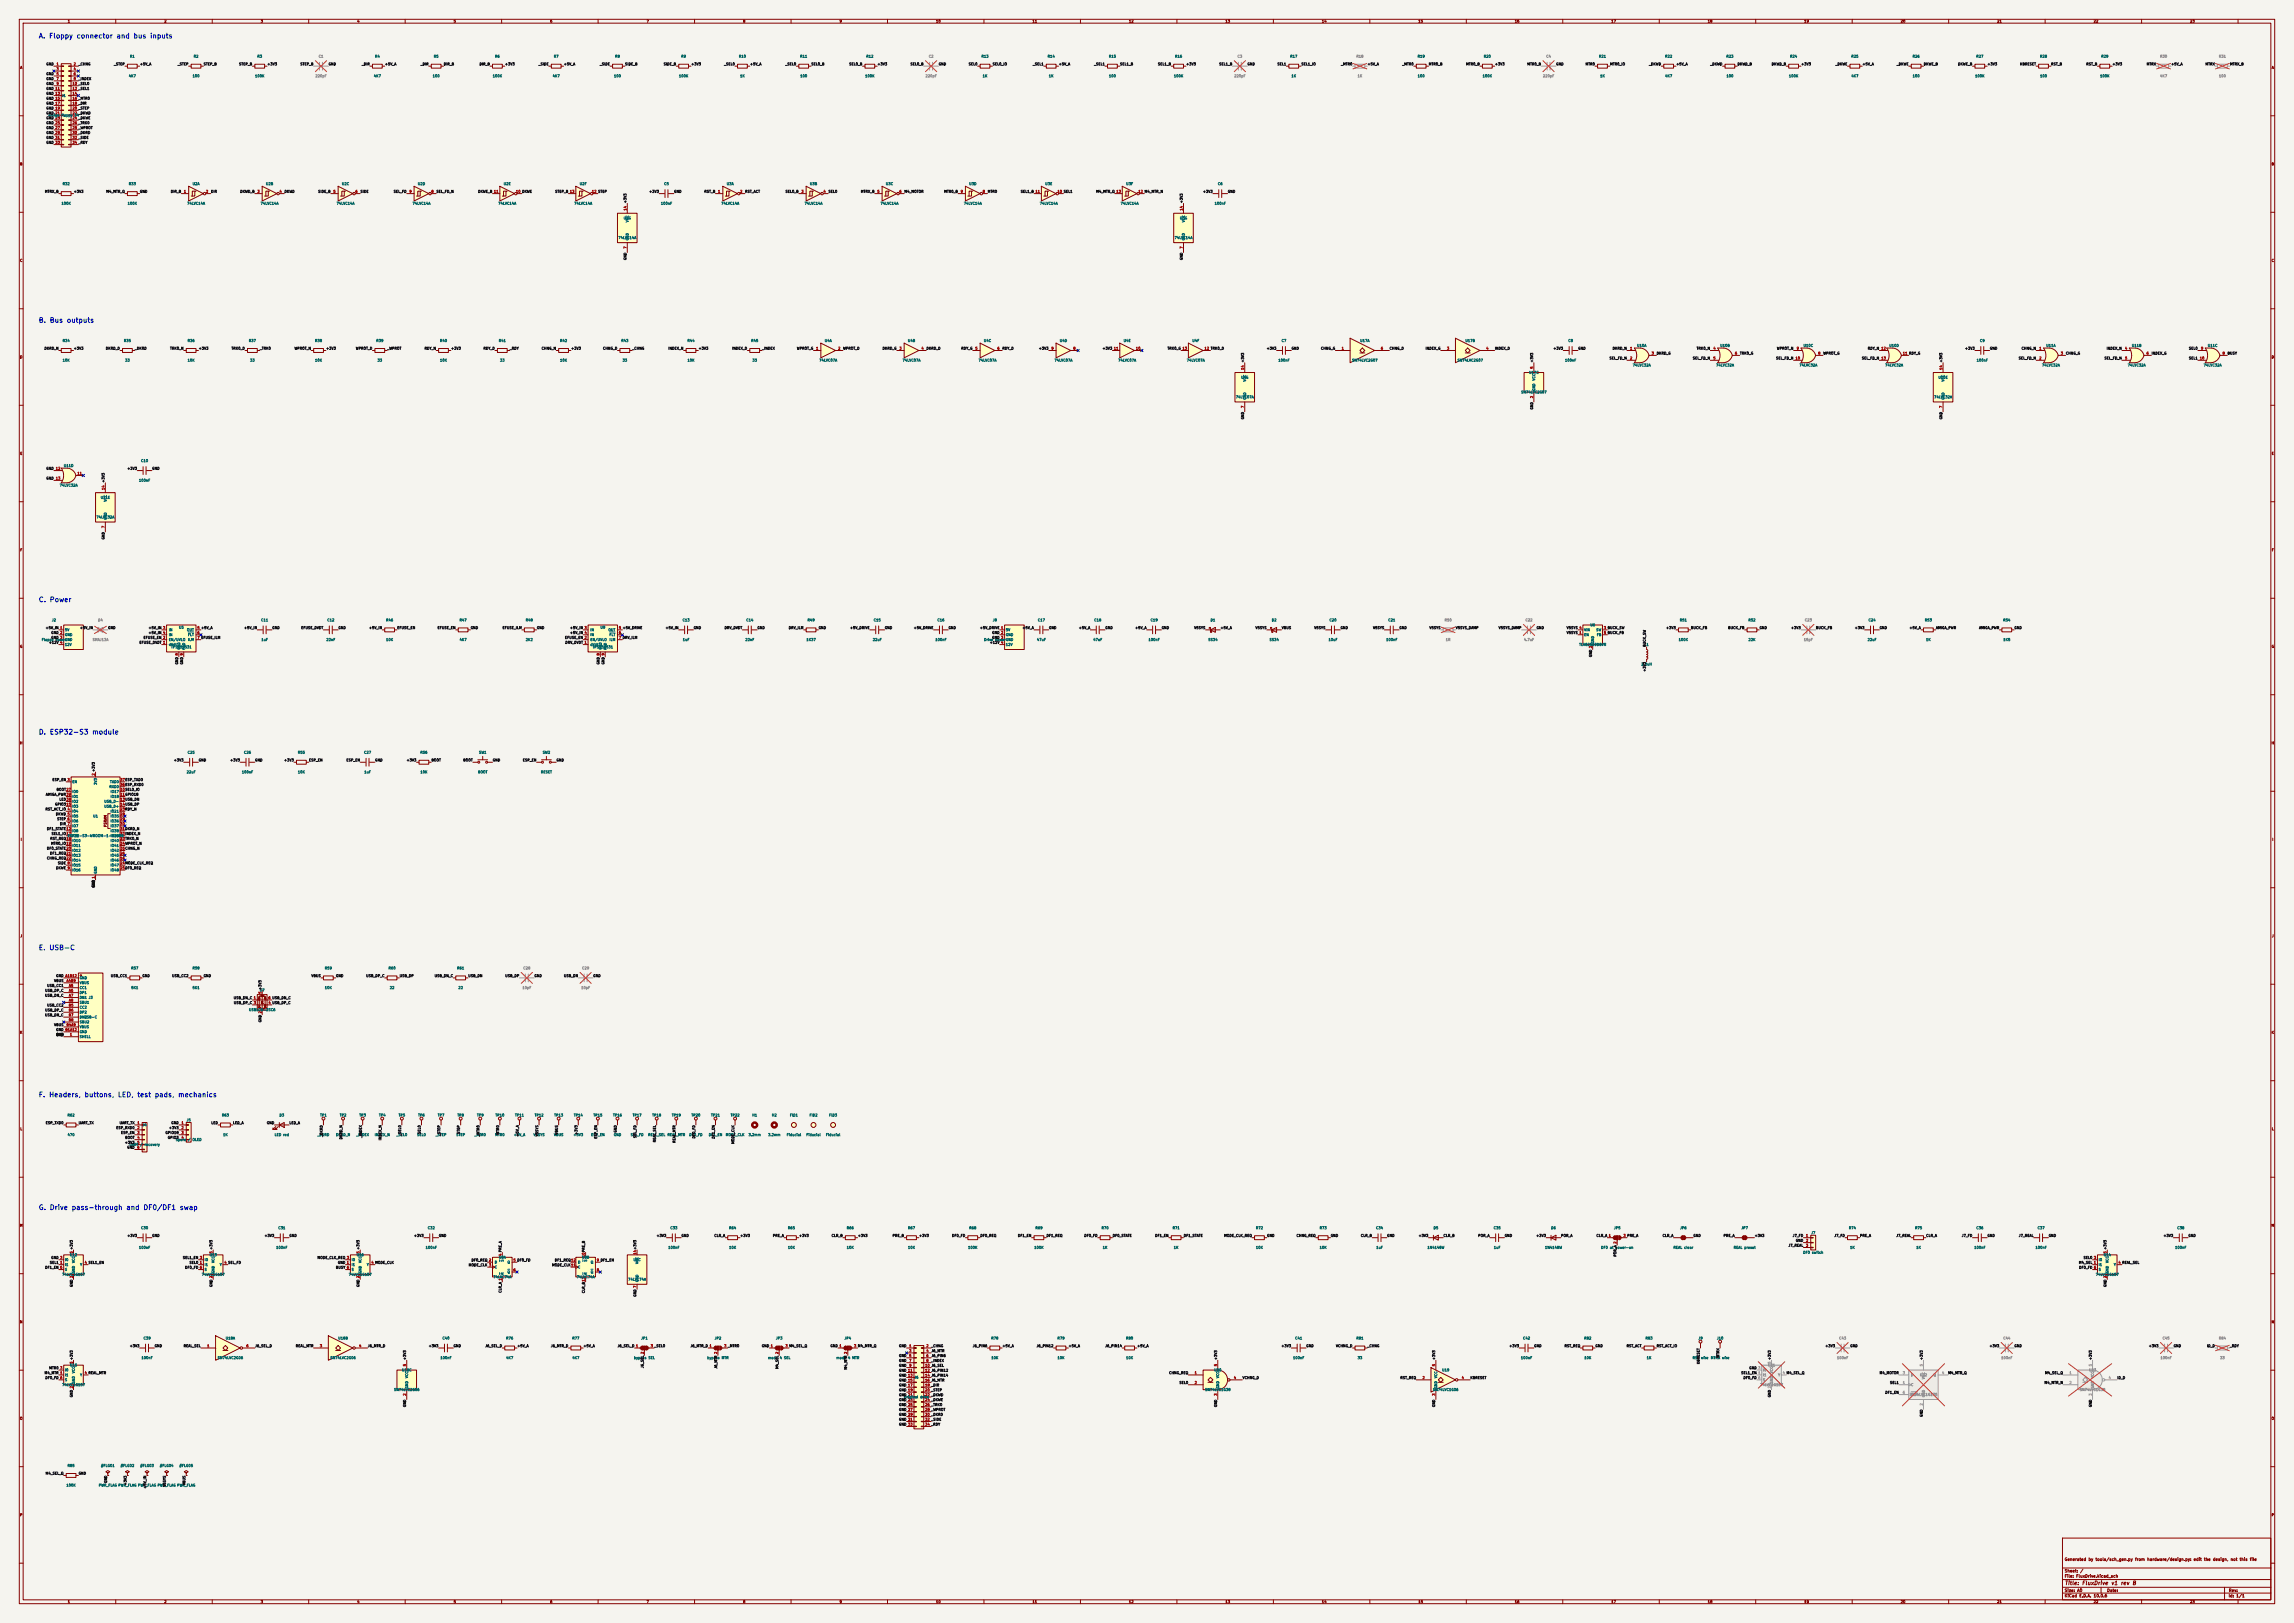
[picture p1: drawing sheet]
<svg xmlns="http://www.w3.org/2000/svg" width="1189mm" height="841mm" viewBox="0 0 1189 841" stroke-linecap="round" stroke-linejoin="round" font-family="sans-serif">
<defs><g id="words">
<g font-size="2.5" fill="#0000c2">
<text x="20" y="21">A. Floppy connector and bus inputs</text>
<text x="20" y="168">B. Bus outputs</text>
<text x="20" y="313">C. Power</text>
<text x="20" y="381">D. ESP32-S3 module</text>
<text x="20" y="493">E. USB-C</text>
<text x="20" y="569">F. Headers, buttons, LED, test pads, mechanics</text>
<text x="20" y="628">G. Drive pass-through and DF0/DF1 swap</text>
</g>
<text font-size="2" fill="#840000" x="1070" y="822">Title: FluxDrive v1 rev B</text>
<g font-size="1.5" fill="#840000">
<text x="1070" y="809">Generated by tools/sch_gen.py from hardware/design.py: edit the design, not this file</text>
<text x="1070" y="815">Sheet: /</text>
<text x="1070" y="818">File: FluxDrive.kicad_sch</text>
<text x="1070" y="825">Size: A0</text>
<text x="1092" y="825">Date:</text>
<text x="1155" y="825">Rev:</text>
<text x="1070" y="828">KiCad E.D.A. 10.0.6</text>
<text x="1155" y="828">Id: 1/1</text>
</g>
<g font-size="1.3" fill="#840000">
<text x="35" y="12">1</text>
<text x="85" y="12">2</text>
<text x="135" y="12">3</text>
<text x="185" y="12">4</text>
<text x="235" y="12">5</text>
<text x="285" y="12">6</text>
<text x="335" y="12">7</text>
<text x="385" y="12">8</text>
<text x="435" y="12">9</text>
<text x="485" y="12">10</text>
<text x="535" y="12">11</text>
<text x="585" y="12">12</text>
<text x="635" y="12">13</text>
<text x="685" y="12">14</text>
<text x="735" y="12">15</text>
<text x="785" y="12">16</text>
<text x="835" y="12">17</text>
<text x="885" y="12">18</text>
<text x="935" y="12">19</text>
<text x="985" y="12">20</text>
<text x="1035" y="12">21</text>
<text x="1085" y="12">22</text>
<text x="1135" y="12">23</text>
<text x="10" y="36">A</text>
<text x="1177" y="36">A</text>
<text x="10" y="86">B</text>
<text x="1177" y="86">B</text>
<text x="10" y="136">C</text>
<text x="1177" y="136">C</text>
<text x="10" y="186">D</text>
<text x="1177" y="186">D</text>
<text x="10" y="236">E</text>
<text x="1177" y="236">E</text>
<text x="10" y="286">F</text>
<text x="1177" y="286">F</text>
<text x="10" y="336">G</text>
<text x="1177" y="336">G</text>
<text x="10" y="386">H</text>
<text x="1177" y="386">H</text>
<text x="56" y="429" transform="rotate(-90 56 429)">PSRAM</text>
<text x="11" y="436">I</text>
<text x="1178" y="436">I</text>
<text x="10" y="486">J</text>
<text x="1177" y="486">J</text>
<text x="10" y="536">K</text>
<text x="1177" y="536">K</text>
<text x="10" y="586">L</text>
<text x="1177" y="586">L</text>
<text x="10" y="636">M</text>
<text x="1177" y="636">M</text>
<text x="10" y="686">N</text>
<text x="1177" y="686">N</text>
<text x="10" y="736">O</text>
<text x="1177" y="736">O</text>
<text x="10" y="786">P</text>
<text x="1177" y="786">P</text>
<text x="35" y="831">1</text>
<text x="85" y="831">2</text>
<text x="135" y="831">3</text>
<text x="185" y="831">4</text>
<text x="235" y="831">5</text>
<text x="285" y="831">6</text>
<text x="335" y="831">7</text>
<text x="385" y="831">8</text>
<text x="435" y="831">9</text>
<text x="485" y="831">10</text>
<text x="535" y="831">11</text>
<text x="585" y="831">12</text>
<text x="635" y="831">13</text>
<text x="685" y="831">14</text>
<text x="735" y="831">15</text>
<text x="785" y="831">16</text>
<text x="835" y="831">17</text>
<text x="885" y="831">18</text>
<text x="935" y="831">19</text>
<text x="985" y="831">20</text>
<text x="1035" y="831">21</text>
<text x="1085" y="831">22</text>
<text x="1135" y="831">23</text>
</g>
<g font-size="1.3" fill="#0f0f0f">
<text x="24" y="34">GND</text>
<text x="41" y="34">_CHNG</text>
<text x="59" y="34">_STEP</text>
<text x="72" y="34">+5V_A</text>
<text x="92" y="34">_STEP</text>
<text x="105" y="34">STEP_B</text>
<text x="124" y="34">STEP_B</text>
<text x="138" y="34">+3V3</text>
<text x="155" y="34">STEP_B</text>
<text x="170" y="34">GND</text>
<text x="187" y="34">_DIR</text>
<text x="199" y="34">+5V_A</text>
<text x="218" y="34">_DIR</text>
<text x="230" y="34">DIR_B</text>
<text x="248" y="34">DIR_B</text>
<text x="262" y="34">+3V3</text>
<text x="279" y="34">_SIDE</text>
<text x="292" y="34">+5V_A</text>
<text x="311" y="34">_SIDE</text>
<text x="324" y="34">SIDE_B</text>
<text x="344" y="34">SIDE_B</text>
<text x="358" y="34">+3V3</text>
<text x="375" y="34">_SEL0</text>
<text x="389" y="34">+5V_A</text>
<text x="407" y="34">_SEL0</text>
<text x="420" y="34">SEL0_B</text>
<text x="440" y="34">SEL0_B</text>
<text x="455" y="34">+3V3</text>
<text x="472" y="34">SEL0_B</text>
<text x="486" y="34">GND</text>
<text x="502" y="34">SEL0</text>
<text x="514" y="34">SEL0_IO</text>
<text x="535" y="34">_SEL1</text>
<text x="549" y="34">+5V_A</text>
<text x="567" y="34">_SEL1</text>
<text x="580" y="34">SEL1_B</text>
<text x="600" y="34">SEL1_B</text>
<text x="615" y="34">+3V3</text>
<text x="632" y="34">SEL1_B</text>
<text x="646" y="34">GND</text>
<text x="662" y="34">SEL1</text>
<text x="674" y="34">SEL1_IO</text>
<text x="695" y="34">_MTR0</text>
<text x="709" y="34">+5V_A</text>
<text x="727" y="34">_MTR0</text>
<text x="740" y="34">MTR0_B</text>
<text x="760" y="34">MTR0_B</text>
<text x="775" y="34">+3V3</text>
<text x="791" y="34">MTR0_B</text>
<text x="806" y="34">GND</text>
<text x="822" y="34">MTR0</text>
<text x="834" y="34">MTR0_IO</text>
<text x="855" y="34">_DKWD</text>
<text x="869" y="34">+5V_A</text>
<text x="886" y="34">_DKWD</text>
<text x="900" y="34">DKWD_B</text>
<text x="918" y="34">DKWD_B</text>
<text x="933" y="34">+3V3</text>
<text x="951" y="34">_DKWE</text>
<text x="965" y="34">+5V_A</text>
<text x="983" y="34">_DKWE</text>
<text x="997" y="34">DKWE_B</text>
<text x="1015" y="34">DKWE_B</text>
<text x="1030" y="34">+3V3</text>
<text x="1047" y="34">KBRESET</text>
<text x="1063" y="34">RST_B</text>
<text x="1081" y="34">RST_B</text>
<text x="1095" y="34">+3V3</text>
<text x="1112" y="34">MTRX</text>
<text x="1125" y="34">+5V_A</text>
<text x="1143" y="34">MTRX</text>
<text x="1156" y="34">MTRX_B</text>
<text x="24" y="39">GND</text>
<text x="24" y="42">GND</text>
<text x="41" y="42">_INDEX</text>
<text x="24" y="44">GND</text>
<text x="24" y="47">GND 11</text>
<text x="24" y="49">GND 13</text>
<text x="24" y="52">GND 15</text>
<text x="24" y="54">GND 17</text>
<text x="24" y="57">GND 19</text>
<text x="24" y="60">GND 21</text>
<text x="24" y="62">GND 23</text>
<text x="24" y="65">GND 25</text>
<text x="24" y="67">GND 27</text>
<text x="24" y="70">GND 29</text>
<text x="24" y="72">GND 31</text>
<text x="24" y="75">GND 33</text>
<text x="23" y="100">MTRX_B</text>
<text x="38" y="100">+3V3</text>
<text x="55" y="100">M4_MTR_Q</text>
<text x="72" y="100">GND</text>
<text x="88" y="100">DIR_B</text>
<text x="109" y="100">DIR</text>
<text x="124" y="100">DKWD_B</text>
<text x="147" y="100">DKWD</text>
<text x="165" y="100">SIDE_B</text>
<text x="187" y="100">SIDE</text>
<text x="204" y="100">SEL_FD</text>
<text x="226" y="100">SEL_FD_N</text>
<text x="248" y="100">DKWE_B 11</text>
<text x="288" y="100">STEP_B 13</text>
<text x="336" y="100">+3V3</text>
<text x="349" y="100">GND</text>
<text x="365" y="100">RST_B</text>
<text x="386" y="100">RST_ACT</text>
<text x="407" y="100">SEL0_B</text>
<text x="429" y="100">SEL0</text>
<text x="446" y="100">MTRX_B</text>
<text x="469" y="100">M4_MOTOR</text>
<text x="489" y="100">MTR0_B</text>
<text x="512" y="100">MTR0</text>
<text x="529" y="100">SEL1_B 11</text>
<text x="568" y="100">M4_MTR_Q 13</text>
<text x="623" y="100">+3V3</text>
<text x="636" y="100">GND</text>
<text x="325" y="105" transform="rotate(-90 325 105)">+3V3</text>
<text x="613" y="105" transform="rotate(-90 613 105)">+3V3</text>
<text x="325" y="135" transform="rotate(-90 325 135)">GND</text>
<text x="613" y="135" transform="rotate(-90 613 135)">GND</text>
<text x="23" y="181">DKRD_N</text>
<text x="38" y="181">+3V3</text>
<text x="55" y="181">DKRD_D</text>
<text x="70" y="181">_DKRD</text>
<text x="88" y="181">TRK0_N</text>
<text x="103" y="181">+3V3</text>
<text x="120" y="181">TRK0_D</text>
<text x="135" y="181">_TRK0</text>
<text x="152" y="181">WPROT_N</text>
<text x="169" y="181">+3V3</text>
<text x="184" y="181">WPROT_D</text>
<text x="201" y="181">_WPROT</text>
<text x="220" y="181">RDY_N</text>
<text x="234" y="181">+3V3</text>
<text x="250" y="181">RDY_D</text>
<text x="264" y="181">_RDY</text>
<text x="281" y="181">CHNG_N</text>
<text x="296" y="181">+3V3</text>
<text x="312" y="181">CHNG_D</text>
<text x="328" y="181">_CHNG</text>
<text x="346" y="181">INDEX_N</text>
<text x="362" y="181">+3V3</text>
<text x="379" y="181">INDEX_D</text>
<text x="395" y="181">_INDEX</text>
<text x="413" y="181">WPROT_G</text>
<text x="437" y="181">WPROT_D</text>
<text x="457" y="181">DKRD_G</text>
<text x="480" y="181">DKRD_D</text>
<text x="498" y="181">RDY_G</text>
<text x="519" y="181">RDY_D</text>
<text x="538" y="181">+3V3</text>
<text x="571" y="181">+3V3</text>
<text x="605" y="181">TRK0_G 13</text>
<text x="656" y="181">+3V3</text>
<text x="669" y="181">GND</text>
<text x="684" y="181">CHNG_G</text>
<text x="720" y="181">CHNG_D</text>
<text x="739" y="181">INDEX_G</text>
<text x="775" y="181">INDEX_D</text>
<text x="805" y="181">+3V3</text>
<text x="818" y="181">GND</text>
<text x="836" y="181">DKRD_N</text>
<text x="858" y="184">DKRD_G</text>
<text x="879" y="181">TRK0_N</text>
<text x="902" y="184">TRK0_G</text>
<text x="921" y="181">WPROT_N</text>
<text x="945" y="184">WPROT_G</text>
<text x="968" y="181">RDY_N 12</text>
<text x="1018" y="181">+3V3</text>
<text x="1031" y="181">GND</text>
<text x="1048" y="181">CHNG_N</text>
<text x="1071" y="184">CHNG_G</text>
<text x="1092" y="181">INDEX_N</text>
<text x="1115" y="184">INDEX_G</text>
<text x="1134" y="181">SEL0</text>
<text x="1154" y="184">BUSY</text>
<text x="645" y="188" transform="rotate(-90 645 188)">+3V3</text>
<text x="795" y="188" transform="rotate(-90 795 188)">+3V3</text>
<text x="834" y="187">SEL_FD_N</text>
<text x="877" y="187">SEL_FD_N</text>
<text x="920" y="187">SEL_FD_N 10</text>
<text x="965" y="187">SEL_FD_N 13</text>
<text x="1007" y="188" transform="rotate(-90 1007 188)">+3V3</text>
<text x="1046" y="187">SEL_FD_N</text>
<text x="1091" y="187">SEL_FD_N</text>
<text x="1134" y="187">SEL1</text>
<text x="795" y="212" transform="rotate(-90 795 212)">GND</text>
<text x="645" y="217" transform="rotate(-90 645 217)">GND</text>
<text x="1007" y="217" transform="rotate(-90 1007 217)">GND</text>
<text x="24" y="244">GND 12</text>
<text x="66" y="244">+3V3</text>
<text x="79" y="244">GND</text>
<text x="24" y="249">GND 13</text>
<text x="54" y="250" transform="rotate(-90 54 250)">+3V3</text>
<text x="54" y="280" transform="rotate(-90 54 280)">GND</text>
<text x="23" y="326">+5V_IN 1</text>
<text x="26" y="329">GND 2</text>
<text x="41" y="326">+5V_IN</text>
<text x="56" y="326">GND</text>
<text x="77" y="326">+5V_IN 3</text>
<text x="77" y="329">+5V_IN 4</text>
<text x="126" y="326">+5V_IN</text>
<text x="141" y="326">GND</text>
<text x="156" y="326">EFUSE_DVDT</text>
<text x="175" y="326">GND</text>
<text x="191" y="326">+5V_IN</text>
<text x="206" y="326">EFUSE_EN</text>
<text x="227" y="326">EFUSE_EN</text>
<text x="244" y="326">GND</text>
<text x="260" y="326">EFUSE_ILM</text>
<text x="278" y="326">GND</text>
<text x="295" y="329">+5V_IN 4</text>
<text x="295" y="326">+5V_IN 3</text>
<text x="345" y="326">+5V_IN</text>
<text x="359" y="326">GND</text>
<text x="375" y="326">DRV_DVDT</text>
<text x="392" y="326">GND</text>
<text x="409" y="326">DRV_ILM</text>
<text x="424" y="326">GND</text>
<text x="440" y="326">+5V_DRIVE</text>
<text x="458" y="326">GND</text>
<text x="473" y="326">+5V_DRIVE</text>
<text x="491" y="326">GND</text>
<text x="508" y="326">+5V_DRIVE 1</text>
<text x="514" y="329">GND 2</text>
<text x="530" y="326">+5V_A</text>
<text x="544" y="326">GND</text>
<text x="559" y="326">+5V_A</text>
<text x="573" y="326">GND</text>
<text x="588" y="326">+5V_A</text>
<text x="602" y="326">GND</text>
<text x="619" y="326">V5SYS</text>
<text x="632" y="326">+5V_A</text>
<text x="651" y="326">V5SYS</text>
<text x="664" y="326">VBUS</text>
<text x="681" y="326">V5SYS</text>
<text x="695" y="326">GND</text>
<text x="712" y="326">V5SYS</text>
<text x="725" y="326">GND</text>
<text x="741" y="326">V5SYS</text>
<text x="754" y="326">V5SYS_DAMP</text>
<text x="777" y="326">V5SYS_DAMP</text>
<text x="796" y="326">GND</text>
<text x="812" y="329">V5SYS 1</text>
<text x="812" y="326">V5SYS 4</text>
<text x="863" y="326">+3V3</text>
<text x="876" y="326">BUCK_FB</text>
<text x="896" y="326">BUCK_FB</text>
<text x="912" y="326">GND</text>
<text x="928" y="326">+3V3</text>
<text x="941" y="326">BUCK_FB</text>
<text x="961" y="326">+3V3</text>
<text x="974" y="326">GND</text>
<text x="990" y="326">+5V_A</text>
<text x="1003" y="326">AMIGA_PWR</text>
<text x="1026" y="326">AMIGA_PWR</text>
<text x="1044" y="326">GND</text>
<text x="25" y="334">+12V 4</text>
<text x="26" y="331">GND 3</text>
<text x="72" y="334">EFUSE_DVDT 1</text>
<text x="74" y="331">EFUSE_EN 2</text>
<text x="293" y="331">EFUSE_EN 2</text>
<text x="293" y="334">DRV_DVDT 1</text>
<text x="513" y="334">+12V 4</text>
<text x="514" y="331">GND 3</text>
<text x="853" y="335" transform="rotate(-90 853 335)">BUCK_SW</text>
<text x="825" y="341" transform="rotate(-90 825 341)">GND 2</text>
<text x="93" y="344" transform="rotate(-90 93 344)">GND 8</text>
<text x="95" y="344" transform="rotate(-90 95 344)">GND 9</text>
<text x="311" y="344" transform="rotate(-90 311 344)">GND 8</text>
<text x="314" y="344" transform="rotate(-90 314 344)">GND 9</text>
<text x="853" y="348" transform="rotate(-90 853 348)">+3V3</text>
<text x="90" y="395">+3V3</text>
<text x="103" y="395">GND</text>
<text x="119" y="395">+3V3</text>
<text x="132" y="395">GND</text>
<text x="147" y="395">+3V3</text>
<text x="160" y="395">ESP_EN</text>
<text x="179" y="395">ESP_EN</text>
<text x="194" y="395">GND</text>
<text x="211" y="395">+3V3</text>
<text x="223" y="395">BOOT</text>
<text x="240" y="395">BOOT</text>
<text x="255" y="395">GND</text>
<text x="271" y="395">ESP_EN</text>
<text x="288" y="395">GND</text>
<text x="27" y="405">ESP_EN 3</text>
<text x="24" y="413">AMIGA_PWR39</text>
<text x="29" y="410">BOOT27</text>
<text x="28" y="418">GPIO315</text>
<text x="31" y="415">LED38</text>
<text x="23" y="420">RST_ACT_IO 4</text>
<text x="29" y="423">DKWD 5</text>
<text x="29" y="425">STEP 6</text>
<text x="24" y="430">DF1_STATE12</text>
<text x="31" y="428">DIR 7</text>
<text x="26" y="435">RST_REQ18</text>
<text x="27" y="433">SEL1_IO17</text>
<text x="24" y="441">DF0_STATE20</text>
<text x="26" y="443">DF1_REQ21</text>
<text x="26" y="438">MTR0_IO19</text>
<text x="24" y="446">CHNG_REQ22</text>
<text x="30" y="448">SIDE 8</text>
<text x="29" y="451">DKWE 9</text>
<text x="49" y="460" transform="rotate(-90 49 460)">GND 1</text>
<text x="28" y="509">VBUS</text>
<text x="29" y="507">GND A1B12</text>
<text x="57" y="507">USB_CC1</text>
<text x="74" y="507">GND</text>
<text x="89" y="507">USB_CC2</text>
<text x="105" y="507">GND</text>
<text x="161" y="507">VBUS</text>
<text x="174" y="507">GND</text>
<text x="190" y="507">USB_DP_C</text>
<text x="207" y="507">USB_DP</text>
<text x="225" y="507">USB_DN_C</text>
<text x="243" y="507">USB_DN</text>
<text x="262" y="507">USB_DP</text>
<text x="277" y="507">GND</text>
<text x="292" y="507">USB_DN</text>
<text x="307" y="507">GND</text>
<text x="23" y="514">USB_DP_C</text>
<text x="24" y="512">USB_CC1</text>
<text x="23" y="517">USB_DN_C</text>
<text x="24" y="522">USB_CC2</text>
<text x="121" y="518">USB_DN_C 1</text>
<text x="121" y="521">USB_DP_C 3</text>
<text x="23" y="527">USB_DN_C</text>
<text x="23" y="524">USB_DP_C</text>
<text x="28" y="532">VBUS</text>
<text x="136" y="530" transform="rotate(-90 136 530)">GND 2</text>
<text x="29" y="537">GND</text>
<text x="29" y="535">GND B1A12</text>
<text x="24" y="583">ESP_TXD0</text>
<text x="41" y="583">UART_TX</text>
<text x="60" y="585">ESP_RXD0</text>
<text x="62" y="583">UART_TX</text>
<text x="63" y="588">ESP_EN</text>
<text x="86" y="588">GPIO18</text>
<text x="87" y="585">+3V3</text>
<text x="89" y="583">GND</text>
<text x="109" y="583">LED</text>
<text x="121" y="583">LED_A</text>
<text x="138" y="583">GND</text>
<text x="150" y="583">LED_A</text>
<text x="218" y="588" transform="rotate(-90 218 588)">SEL0</text>
<text x="239" y="588" transform="rotate(-90 239 588)">STEP</text>
<text x="320" y="587" transform="rotate(-90 320 587)">GND</text>
<text x="65" y="593">+3V3</text>
<text x="65" y="590">BOOT</text>
<text x="87" y="590">GPIO3</text>
<text x="168" y="589" transform="rotate(-90 168 589)">_DKRD</text>
<text x="178" y="591" transform="rotate(-90 178 591)">DKRD_N</text>
<text x="188" y="590" transform="rotate(-90 188 590)">_INDEX</text>
<text x="198" y="591" transform="rotate(-90 198 591)">INDEX_N</text>
<text x="208" y="589" transform="rotate(-90 208 589)">_SEL0</text>
<text x="228" y="589" transform="rotate(-90 228 589)">_STEP</text>
<text x="249" y="589" transform="rotate(-90 249 589)">_MTR0</text>
<text x="259" y="588" transform="rotate(-90 259 588)">MTR0</text>
<text x="269" y="589" transform="rotate(-90 269 589)">+5V_A</text>
<text x="279" y="589" transform="rotate(-90 279 589)">V5SYS</text>
<text x="289" y="588" transform="rotate(-90 289 588)">VBUS</text>
<text x="300" y="588" transform="rotate(-90 300 588)">+3V3</text>
<text x="310" y="590" transform="rotate(-90 310 590)">ESP_EN</text>
<text x="330" y="590" transform="rotate(-90 330 590)">SEL_FD</text>
<text x="340" y="592" transform="rotate(-90 340 592)">REAL_SEL</text>
<text x="350" y="592" transform="rotate(-90 350 592)">REAL_MTR</text>
<text x="361" y="590" transform="rotate(-90 361 590)">DF0_FD</text>
<text x="371" y="590" transform="rotate(-90 371 590)">DF1_EN</text>
<text x="381" y="593" transform="rotate(-90 381 593)">MODE_CLK</text>
<text x="66" y="596">GND</text>
<text x="66" y="641">+3V3</text>
<text x="79" y="641">GND</text>
<text x="137" y="641">+3V3</text>
<text x="150" y="641">GND</text>
<text x="214" y="641">+3V3</text>
<text x="227" y="641">GND</text>
<text x="340" y="641">+3V3</text>
<text x="353" y="641">GND</text>
<text x="370" y="641">CLR_A</text>
<text x="384" y="641">+3V3</text>
<text x="400" y="641">PRE_A</text>
<text x="414" y="641">+3V3</text>
<text x="431" y="641">CLR_B</text>
<text x="444" y="641">+3V3</text>
<text x="462" y="641">PRE_B</text>
<text x="476" y="641">+3V3</text>
<text x="493" y="641">DF0_FD</text>
<text x="508" y="641">DF0_REQ</text>
<text x="527" y="641">DF1_EN</text>
<text x="542" y="641">DF1_REQ</text>
<text x="562" y="641">DF0_FD</text>
<text x="577" y="641">DF0_STATE</text>
<text x="599" y="641">DF1_EN</text>
<text x="613" y="641">DF1_STATE</text>
<text x="634" y="641">MODE_CLK_REQ</text>
<text x="657" y="641">GND</text>
<text x="672" y="641">CHNG_REQ</text>
<text x="690" y="641">GND</text>
<text x="705" y="641">CLR_B</text>
<text x="719" y="641">GND</text>
<text x="735" y="641">+3V3</text>
<text x="748" y="641">CLR_B</text>
<text x="766" y="641">POR_A</text>
<text x="780" y="641">GND</text>
<text x="796" y="641">+3V3</text>
<text x="809" y="641">POR_A</text>
<text x="827" y="641">CLR_A 1</text>
<text x="862" y="641">CLR_A</text>
<text x="878" y="641">GND</text>
<text x="893" y="641">PRE_A</text>
<text x="909" y="641">+3V3</text>
<text x="929" y="641">J7_FD</text>
<text x="951" y="641">J7_FD</text>
<text x="964" y="641">PRE_A</text>
<text x="983" y="641">J7_REAL</text>
<text x="998" y="641">CLR_A</text>
<text x="1017" y="641">J7_FD</text>
<text x="1030" y="641">GND</text>
<text x="1046" y="641">J7_REAL</text>
<text x="1062" y="641">GND</text>
<text x="1121" y="641">+3V3</text>
<text x="1134" y="641">GND</text>
<text x="927" y="646">J7_REAL</text>
<text x="931" y="644">GND</text>
<text x="26" y="653">GND 3</text>
<text x="95" y="653">SEL1_EN 3</text>
<text x="164" y="653">MODE_CLK_REQ 3</text>
<text x="244" y="654">DF0_REQ 2</text>
<text x="287" y="654">DF1_REQ12</text>
<text x="838" y="651" transform="rotate(-90 838 651)">POR_A 2</text>
<text x="1080" y="653">SEL0</text>
<text x="23" y="658">DF1_EN 6</text>
<text x="26" y="655">SEL1</text>
<text x="96" y="658">DF0_FD 6</text>
<text x="98" y="655">SEL0</text>
<text x="174" y="658">BUSY 6</text>
<text x="175" y="655">GND 1</text>
<text x="243" y="656">MODE_CLK 3</text>
<text x="286" y="656">MODE_CLK11</text>
<text x="1077" y="655">M4_SEL 1</text>
<text x="1077" y="658">DF0_FD 6</text>
<text x="38" y="667" transform="rotate(-90 38 667)">GND 2</text>
<text x="110" y="667" transform="rotate(-90 110 667)">GND 2</text>
<text x="187" y="667" transform="rotate(-90 187 667)">GND 2</text>
<text x="260" y="670" transform="rotate(-90 260 670)">CLR_A 1</text>
<text x="303" y="670" transform="rotate(-90 303 670)">CLR_B13</text>
<text x="1092" y="667" transform="rotate(-90 1092 667)">GND 2</text>
<text x="330" y="672" transform="rotate(-90 330 672)">GND 7</text>
<text x="67" y="698">+3V3</text>
<text x="80" y="698">GND</text>
<text x="95" y="698">REAL_SEL</text>
<text x="132" y="698">J6_SEL_D</text>
<text x="153" y="698">REAL_MTR</text>
<text x="190" y="698">J6_MTR_D</text>
<text x="222" y="698">+3V3</text>
<text x="235" y="698">GND</text>
<text x="251" y="698">J6_SEL_D</text>
<text x="268" y="698">+5V_A</text>
<text x="285" y="698">J6_MTR_D</text>
<text x="302" y="698">+5V_A</text>
<text x="320" y="698">J6_SEL_D 1</text>
<text x="358" y="698">J6_MTR_D 1</text>
<text x="395" y="698">GND 1</text>
<text x="430" y="698">GND 1</text>
<text x="466" y="698">GND</text>
<text x="483" y="698">_CHNG</text>
<text x="483" y="701">J6_MTR</text>
<text x="504" y="698">J6_PIN6</text>
<text x="519" y="698">+5V_A</text>
<text x="537" y="698">J6_PIN12</text>
<text x="554" y="698">+5V_A</text>
<text x="573" y="698">J6_PIN14</text>
<text x="589" y="698">+5V_A</text>
<text x="664" y="698">+3V3</text>
<text x="677" y="698">GND</text>
<text x="692" y="698">VCHNG_D</text>
<text x="709" y="698">_CHNG</text>
<text x="782" y="698">+3V3</text>
<text x="795" y="698">GND</text>
<text x="811" y="698">RST_REQ</text>
<text x="827" y="698">GND</text>
<text x="843" y="698">RST_ACT</text>
<text x="858" y="698">RST_ACT_IO</text>
<text x="946" y="698">+3V3</text>
<text x="959" y="698">GND</text>
<text x="1031" y="698">+3V3</text>
<text x="1044" y="698">GND</text>
<text x="1114" y="698">+3V3</text>
<text x="1126" y="698">GND</text>
<text x="1144" y="698">ID_D</text>
<text x="1156" y="698">_RDY</text>
<text x="211" y="705" transform="rotate(-90 211 705)">+3V3</text>
<text x="466" y="703">GND</text>
<text x="466" y="706">GND</text>
<text x="483" y="703">J6_PIN6</text>
<text x="483" y="706">_INDEX</text>
<text x="631" y="705" transform="rotate(-90 631 705)">+3V3</text>
<text x="744" y="705" transform="rotate(-90 744 705)">+3V3</text>
<text x="881" y="707" transform="rotate(-90 881 707)">KBRESET</text>
<text x="891" y="704" transform="rotate(-90 891 704)">MTRX</text>
<text x="997" y="705" transform="rotate(-90 997 705)">+3V3</text>
<text x="1084" y="705" transform="rotate(-90 1084 705)">+3V3</text>
<text x="23" y="712">M4_MTR 1</text>
<text x="25" y="710">MTR0</text>
<text x="334" y="709" transform="rotate(-90 334 709)">J6_SEL 2</text>
<text x="372" y="709" transform="rotate(-90 372 709)">J6_MTR 2</text>
<text x="404" y="710" transform="rotate(-90 404 710)">M4_SEL 2</text>
<text x="439" y="710" transform="rotate(-90 439 710)">M4_MTR 2</text>
<text x="466" y="714">GND 13</text>
<text x="466" y="709">GND</text>
<text x="466" y="711">GND 11</text>
<text x="606" y="712">CHNG_REQ</text>
<text x="902" y="712">SEL1_EN 1</text>
<text x="906" y="710">GND 3</text>
<text x="974" y="712">M4_MOTOR</text>
<text x="1010" y="712">M4_MTR_Q</text>
<text x="1060" y="712">M4_SEL_Q</text>
<text x="23" y="715">DF0_FD 6</text>
<text x="466" y="716">GND 15</text>
<text x="466" y="719">GND 17</text>
<text x="611" y="717">SEL0</text>
<text x="644" y="715">VCHNG_D</text>
<text x="726" y="715">RST_REQ</text>
<text x="762" y="715">KBRESET</text>
<text x="903" y="715">DF0_FD 6</text>
<text x="979" y="717">SEL1</text>
<text x="1059" y="717">M4_MTR_N</text>
<text x="1097" y="715">ID_D</text>
<text x="38" y="724" transform="rotate(-90 38 724)">GND 2</text>
<text x="466" y="721">GND 19</text>
<text x="466" y="724">GND 21</text>
<text x="918" y="724" transform="rotate(-90 918 724)">GND 2</text>
<text x="977" y="723">DF1_EN</text>
<text x="211" y="729" transform="rotate(-90 211 729)">GND</text>
<text x="466" y="726">GND 23</text>
<text x="466" y="729">GND 25</text>
<text x="466" y="731">GND 27</text>
<text x="631" y="729" transform="rotate(-90 631 729)">GND</text>
<text x="744" y="729" transform="rotate(-90 744 729)">GND</text>
<text x="1084" y="729" transform="rotate(-90 1084 729)">GND</text>
<text x="466" y="734">GND 29</text>
<text x="466" y="736">GND 31</text>
<text x="997" y="734" transform="rotate(-90 997 734)">GND</text>
<text x="466" y="739">GND 33</text>
<text x="23" y="764">M4_SEL_Q</text>
<text x="41" y="764">GND</text>
<text x="56" y="769" transform="rotate(-90 56 769)">GND</text>
<text x="66" y="770" transform="rotate(-90 66 770)">+3V3</text>
<text x="76" y="772" transform="rotate(-90 76 772)">+5V_IN</text>
<text x="86" y="771" transform="rotate(-90 86 771)">V5SYS</text>
<text x="96" y="770" transform="rotate(-90 96 770)">VBUS</text>
</g>
<g font-size="1.3" fill="#a90000">
<text x="29" y="34">1</text>
<text x="38" y="34">2</text>
<text x="29" y="37">3</text>
<text x="29" y="39">5</text>
<text x="29" y="42">7</text>
<text x="38" y="37">4</text>
<text x="38" y="39">6</text>
<text x="38" y="42">8</text>
<text x="29" y="44">9</text>
<text x="37" y="44">10 _SEL0</text>
<text x="37" y="47">12 _SEL1</text>
<text x="37" y="49">14</text>
<text x="37" y="52">16 _MTR0</text>
<text x="37" y="54">18 _DIR</text>
<text x="37" y="57">20 _STEP</text>
<text x="37" y="60">22 _DKWD</text>
<text x="37" y="62">24 _DKWE</text>
<text x="37" y="65">26 _TRK0</text>
<text x="37" y="67">28 _WPROT</text>
<text x="37" y="70">30 _DKRD</text>
<text x="37" y="72">32 _SIDE</text>
<text x="37" y="75">34 _RDY</text>
<text x="95" y="100">1</text>
<text x="107" y="100">2</text>
<text x="133" y="100">3</text>
<text x="145" y="100">4</text>
<text x="173" y="100">5</text>
<text x="184" y="100">6</text>
<text x="212" y="100">9</text>
<text x="223" y="100">8</text>
<text x="267" y="100">10 DKWE</text>
<text x="307" y="100">12 STEP</text>
<text x="372" y="100">1</text>
<text x="383" y="100">2</text>
<text x="415" y="100">3</text>
<text x="427" y="100">4</text>
<text x="455" y="100">5</text>
<text x="466" y="100">6</text>
<text x="498" y="100">9</text>
<text x="509" y="100">8</text>
<text x="548" y="100">10 SEL1</text>
<text x="590" y="100">12 M4_MTR_N</text>
<text x="325" y="109" transform="rotate(-90 325 109)">14</text>
<text x="613" y="109" transform="rotate(-90 613 109)">14</text>
<text x="325" y="129" transform="rotate(-90 325 129)">7</text>
<text x="613" y="129" transform="rotate(-90 613 129)">7</text>
<text x="423" y="181">1</text>
<text x="434" y="181">2</text>
<text x="466" y="181">3</text>
<text x="477" y="181">4</text>
<text x="505" y="181">5</text>
<text x="517" y="181">6</text>
<text x="545" y="181">9</text>
<text x="556" y="181">8</text>
<text x="577" y="181">11</text>
<text x="589" y="181">10</text>
<text x="624" y="181">12 TRK0_D</text>
<text x="695" y="181">1</text>
<text x="716" y="181">6</text>
<text x="750" y="181">3</text>
<text x="770" y="181">4</text>
<text x="845" y="181">1</text>
<text x="856" y="184">3</text>
<text x="888" y="181">4</text>
<text x="899" y="184">6</text>
<text x="931" y="181">9</text>
<text x="942" y="184">8</text>
<text x="986" y="184">11 RDY_G</text>
<text x="1057" y="181">1</text>
<text x="1068" y="184">3</text>
<text x="1101" y="181">4</text>
<text x="1112" y="184">6</text>
<text x="1141" y="181">9</text>
<text x="1152" y="184">8</text>
<text x="645" y="192" transform="rotate(-90 645 192)">14</text>
<text x="795" y="191" transform="rotate(-90 795 191)">5</text>
<text x="845" y="187">2</text>
<text x="888" y="187">5</text>
<text x="1007" y="192" transform="rotate(-90 1007 192)">14</text>
<text x="1057" y="187">2</text>
<text x="1101" y="187">5</text>
<text x="1140" y="187">10</text>
<text x="795" y="206" transform="rotate(-90 795 206)">2</text>
<text x="645" y="212" transform="rotate(-90 645 212)">7</text>
<text x="1007" y="212" transform="rotate(-90 1007 212)">7</text>
<text x="40" y="246">11</text>
<text x="54" y="254" transform="rotate(-90 54 254)">14</text>
<text x="54" y="274" transform="rotate(-90 54 274)">7</text>
<text x="102" y="326">5 +5V_A</text>
<text x="102" y="329">6</text>
<text x="321" y="326">5 +5V_DRIVE</text>
<text x="321" y="329">6</text>
<text x="831" y="326">3 BUCK_SW</text>
<text x="831" y="329">5 BUCK_FB</text>
<text x="102" y="331">7 EFUSE_ILM</text>
<text x="321" y="331">7 DRV_ILM</text>
<text x="49" y="402" transform="rotate(-90 49 402)">2 +3V3</text>
<text x="62" y="408">36ESP_RXD0</text>
<text x="62" y="405">37ESP_TXD0</text>
<text x="62" y="410">10SEL0_IO</text>
<text x="62" y="413">11GPIO18</text>
<text x="62" y="415">13USB_DN</text>
<text x="62" y="418">14USB_DP</text>
<text x="62" y="420">23RDY_N</text>
<text x="62" y="423">28</text>
<text x="62" y="425">29</text>
<text x="62" y="428">30</text>
<text x="62" y="430">31DKRD_N</text>
<text x="62" y="433">32INDEX_N</text>
<text x="62" y="435">33TRK0_N</text>
<text x="62" y="443">26</text>
<text x="62" y="438">34WPROT_N</text>
<text x="62" y="441">35CHNG_N</text>
<text x="62" y="446">16</text>
<text x="62" y="448">24MODE_CLK_REQ</text>
<text x="62" y="451">25DF0_REQ</text>
<text x="34" y="509">A4B9</text>
<text x="36" y="512">A5</text>
<text x="36" y="514">A6</text>
<text x="136" y="515" transform="rotate(-90 136 515)">5 +3V3</text>
<text x="35" y="522">B5</text>
<text x="36" y="517">A7</text>
<text x="36" y="519">A8</text>
<text x="139" y="521">4 USB_DP_C</text>
<text x="139" y="518">6 USB_DN_C</text>
<text x="35" y="524">B6</text>
<text x="35" y="527">B7</text>
<text x="34" y="532">B4A9</text>
<text x="35" y="529">B8</text>
<text x="36" y="537">1</text>
<text x="71" y="583">1</text>
<text x="71" y="585">2</text>
<text x="71" y="588">3</text>
<text x="94" y="583">1</text>
<text x="94" y="585">2</text>
<text x="94" y="588">3</text>
<text x="71" y="590">4</text>
<text x="71" y="593">5</text>
<text x="94" y="590">4</text>
<text x="71" y="595">6</text>
<text x="841" y="641">3 PRE_A</text>
<text x="936" y="641">1</text>
<text x="936" y="644">2</text>
<text x="936" y="646">3</text>
<text x="38" y="650" transform="rotate(-90 38 650)">5 +3V3</text>
<text x="110" y="650" transform="rotate(-90 110 650)">5 +3V3</text>
<text x="187" y="650" transform="rotate(-90 187 650)">5 +3V3</text>
<text x="260" y="651" transform="rotate(-90 260 651)">4 PRE_A</text>
<text x="266" y="654">5 DF0_FD</text>
<text x="303" y="652" transform="rotate(-90 303 652)">10PRE_B</text>
<text x="309" y="654">9 DF1_EN</text>
<text x="330" y="650" transform="rotate(-90 330 650)">14+3V3</text>
<text x="1085" y="653">3</text>
<text x="1092" y="650" transform="rotate(-90 1092 650)">5 +3V3</text>
<text x="31" y="655">1</text>
<text x="44" y="655">4 SEL1_EN</text>
<text x="103" y="655">1</text>
<text x="116" y="655">4 SEL_FD</text>
<text x="192" y="655">4 MODE_CLK</text>
<text x="266" y="659">6</text>
<text x="309" y="659">8</text>
<text x="1098" y="655">4 REAL_SEL</text>
<text x="107" y="698">1</text>
<text x="128" y="698">6</text>
<text x="166" y="698">3</text>
<text x="186" y="698">4</text>
<text x="337" y="698">3 _SEL0</text>
<text x="375" y="698">3 _MTR0</text>
<text x="407" y="698">3 M4_SEL_Q</text>
<text x="442" y="698">3 M4_MTR_Q</text>
<text x="471" y="698">1</text>
<text x="471" y="701">3</text>
<text x="480" y="698">2</text>
<text x="480" y="701">4</text>
<text x="38" y="707" transform="rotate(-90 38 707)">5 +3V3</text>
<text x="471" y="703">5</text>
<text x="471" y="706">7</text>
<text x="480" y="703">6</text>
<text x="480" y="706">8</text>
<text x="31" y="710">3</text>
<text x="44" y="712">4 REAL_MTR</text>
<text x="211" y="708" transform="rotate(-90 211 708)">5</text>
<text x="471" y="709">9</text>
<text x="479" y="709">10 J6_SEL</text>
<text x="479" y="711">12 J6_PIN12</text>
<text x="479" y="714">14 J6_PIN14</text>
<text x="619" y="712">1</text>
<text x="631" y="708" transform="rotate(-90 631 708)">5</text>
<text x="744" y="708" transform="rotate(-90 744 708)">5</text>
<text x="479" y="716">16 J6_MTR</text>
<text x="479" y="719">18 _DIR</text>
<text x="619" y="717">2</text>
<text x="639" y="715">4</text>
<text x="737" y="715">2</text>
<text x="757" y="715">4</text>
<text x="211" y="723" transform="rotate(-90 211 723)">2</text>
<text x="479" y="721">20 _STEP</text>
<text x="479" y="724">22 _DKWD</text>
<text x="631" y="723" transform="rotate(-90 631 723)">3</text>
<text x="744" y="723" transform="rotate(-90 744 723)">3</text>
<text x="479" y="726">24 _DKWE</text>
<text x="479" y="729">26 _TRK0</text>
<text x="479" y="731">28 _WPROT</text>
<text x="479" y="734">30 _DKRD</text>
<text x="479" y="736">32 _SIDE</text>
<text x="479" y="739">34 _RDY</text>
</g>
<g font-size="1.3" fill="#006464">
<text x="67" y="30">R1</text>
<text x="100" y="30">R2</text>
<text x="133" y="30">R3</text>
<text x="194" y="30">R4</text>
<text x="225" y="30">R5</text>
<text x="256" y="30">R6</text>
<text x="287" y="30">R7</text>
<text x="319" y="30">R8</text>
<text x="353" y="30">R9</text>
<text x="383" y="30">R10</text>
<text x="415" y="30">R11</text>
<text x="449" y="30">R12</text>
<text x="509" y="30">R13</text>
<text x="543" y="30">R14</text>
<text x="575" y="30">R15</text>
<text x="609" y="30">R16</text>
<text x="669" y="30">R17</text>
<text x="735" y="30">R19</text>
<text x="769" y="30">R20</text>
<text x="829" y="30">R21</text>
<text x="863" y="30">R22</text>
<text x="895" y="30">R23</text>
<text x="928" y="30">R24</text>
<text x="959" y="30">R25</text>
<text x="991" y="30">R26</text>
<text x="1024" y="30">R27</text>
<text x="1057" y="30">R28</text>
<text x="1089" y="30">R29</text>
<text x="67" y="40">4K7</text>
<text x="100" y="40">100</text>
<text x="132" y="40">100K</text>
<text x="194" y="40">4K7</text>
<text x="224" y="40">100</text>
<text x="255" y="40">100K</text>
<text x="286" y="40">4K7</text>
<text x="318" y="40">100</text>
<text x="352" y="40">100K</text>
<text x="383" y="40">1K</text>
<text x="415" y="40">100</text>
<text x="448" y="40">100K</text>
<text x="509" y="40">1K</text>
<text x="543" y="40">1K</text>
<text x="575" y="40">100</text>
<text x="608" y="40">100K</text>
<text x="669" y="40">1K</text>
<text x="735" y="40">100</text>
<text x="768" y="40">100K</text>
<text x="829" y="40">1K</text>
<text x="863" y="40">4K7</text>
<text x="895" y="40">100</text>
<text x="927" y="40">100K</text>
<text x="959" y="40">4K7</text>
<text x="991" y="40">100</text>
<text x="1024" y="40">100K</text>
<text x="1057" y="40">100</text>
<text x="1088" y="40">100K</text>
<text x="32" y="50">J1</text>
<text x="25" y="61">Amiga floppy 34</text>
<text x="32" y="96">R32</text>
<text x="67" y="96">R33</text>
<text x="100" y="96">U2A</text>
<text x="138" y="96">U2B</text>
<text x="177" y="96">U2C</text>
<text x="216" y="96">U2D</text>
<text x="261" y="96">U2E</text>
<text x="300" y="96">U2F</text>
<text x="344" y="96">C5</text>
<text x="377" y="96">U3A</text>
<text x="420" y="96">U3B</text>
<text x="459" y="96">U3C</text>
<text x="502" y="96">U3D</text>
<text x="542" y="96">U3E</text>
<text x="584" y="96">U3F</text>
<text x="631" y="96">C6</text>
<text x="32" y="106">100K</text>
<text x="66" y="106">100K</text>
<text x="97" y="106">74LVC14A</text>
<text x="135" y="106">74LVC14A</text>
<text x="174" y="106">74LVC14A</text>
<text x="214" y="106">74LVC14A</text>
<text x="258" y="106">74LVC14A</text>
<text x="297" y="106">74LVC14A</text>
<text x="342" y="106">100nF</text>
<text x="374" y="106">74LVC14A</text>
<text x="417" y="106">74LVC14A</text>
<text x="456" y="106">74LVC14A</text>
<text x="499" y="106">74LVC14A</text>
<text x="539" y="106">74LVC14A</text>
<text x="581" y="106">74LVC14A</text>
<text x="629" y="106">100nF</text>
<text x="323" y="114">U2G</text>
<text x="611" y="114">U3G</text>
<text x="326" y="115" transform="rotate(-90 326 115)">VCC</text>
<text x="614" y="115" transform="rotate(-90 614 115)">VCC</text>
<text x="320" y="124">74LVC14A</text>
<text x="326" y="125" transform="rotate(-90 326 125)">GND</text>
<text x="609" y="124">74LVC14A</text>
<text x="614" y="125" transform="rotate(-90 614 125)">GND</text>
<text x="32" y="177">R34</text>
<text x="64" y="177">R35</text>
<text x="97" y="177">R36</text>
<text x="129" y="177">R37</text>
<text x="163" y="177">R38</text>
<text x="195" y="177">R39</text>
<text x="228" y="177">R40</text>
<text x="258" y="177">R41</text>
<text x="290" y="177">R42</text>
<text x="322" y="177">R43</text>
<text x="356" y="177">R44</text>
<text x="389" y="177">R45</text>
<text x="427" y="177">U4A</text>
<text x="470" y="177">U4B</text>
<text x="510" y="177">U4C</text>
<text x="549" y="177">U4D</text>
<text x="582" y="177">U4E</text>
<text x="618" y="177">U4F</text>
<text x="664" y="177">C7</text>
<text x="705" y="177">U17A</text>
<text x="759" y="177">U17B</text>
<text x="813" y="177">C8</text>
<text x="1026" y="177">C9</text>
<text x="848" y="180">U10A</text>
<text x="891" y="180">U10B</text>
<text x="935" y="180">U10C</text>
<text x="979" y="180">U10D</text>
<text x="1060" y="180">U11A</text>
<text x="1105" y="180">U11B</text>
<text x="1144" y="180">U11C</text>
<text x="32" y="188">10K</text>
<text x="65" y="188">33</text>
<text x="97" y="188">10K</text>
<text x="129" y="188">33</text>
<text x="163" y="188">10K</text>
<text x="196" y="188">33</text>
<text x="228" y="188">10K</text>
<text x="259" y="188">33</text>
<text x="290" y="188">10K</text>
<text x="323" y="188">33</text>
<text x="356" y="188">10K</text>
<text x="390" y="188">33</text>
<text x="424" y="188">74LVC07A</text>
<text x="468" y="188">74LVC07A</text>
<text x="507" y="188">74LVC07A</text>
<text x="546" y="188">74LVC07A</text>
<text x="579" y="188">74LVC07A</text>
<text x="615" y="188">74LVC07A</text>
<text x="662" y="188">100nF</text>
<text x="701" y="188">SN74LVC2G07</text>
<text x="755" y="188">SN74LVC2G07</text>
<text x="811" y="188">100nF</text>
<text x="846" y="190">74LVC32A</text>
<text x="889" y="190">74LVC32A</text>
<text x="932" y="190">74LVC32A</text>
<text x="977" y="190">74LVC32A</text>
<text x="1024" y="188">100nF</text>
<text x="1058" y="190">74LVC32A</text>
<text x="1103" y="190">74LVC32A</text>
<text x="1142" y="190">74LVC32A</text>
<text x="643" y="197">U4G</text>
<text x="646" y="198" transform="rotate(-90 646 198)">VCC</text>
<text x="792" y="194">U17C</text>
<text x="796" y="197" transform="rotate(-90 796 197)">VCC</text>
<text x="1005" y="197">U10E</text>
<text x="1008" y="198" transform="rotate(-90 1008 198)">VCC</text>
<text x="796" y="203" transform="rotate(-90 796 203)">GND</text>
<text x="640" y="207">74LVC07A</text>
<text x="646" y="207" transform="rotate(-90 646 207)">GND</text>
<text x="788" y="204">SN74LVC2G07</text>
<text x="1002" y="207">74LVC32A</text>
<text x="1008" y="207" transform="rotate(-90 1008 207)">GND</text>
<text x="73" y="240">C10</text>
<text x="33" y="242">U11D</text>
<text x="72" y="250">100nF</text>
<text x="31" y="252">74LVC32A</text>
<text x="52" y="259">U11E</text>
<text x="56" y="260" transform="rotate(-90 56 260)">VCC</text>
<text x="50" y="269">74LVC32A</text>
<text x="56" y="270" transform="rotate(-90 56 270)">GND</text>
<text x="27" y="322">J2</text>
<text x="135" y="322">C11</text>
<text x="169" y="322">C12</text>
<text x="200" y="322">R46</text>
<text x="238" y="322">R47</text>
<text x="272" y="322">R48</text>
<text x="354" y="322">C13</text>
<text x="387" y="322">C14</text>
<text x="418" y="322">R49</text>
<text x="453" y="322">C15</text>
<text x="486" y="322">C16</text>
<text x="514" y="322">J8</text>
<text x="538" y="322">C17</text>
<text x="567" y="322">C18</text>
<text x="596" y="322">C19</text>
<text x="627" y="322">D1</text>
<text x="659" y="322">D2</text>
<text x="689" y="322">C20</text>
<text x="719" y="322">C21</text>
<text x="871" y="322">R51</text>
<text x="906" y="322">R52</text>
<text x="968" y="322">C24</text>
<text x="998" y="322">R53</text>
<text x="1038" y="322">R54</text>
<text x="34" y="327">5V</text>
<text x="34" y="330">GND</text>
<text x="87" y="327">IN</text>
<text x="87" y="330">IN</text>
<text x="93" y="326">U5</text>
<text x="97" y="327">OUT</text>
<text x="97" y="330">FLT</text>
<text x="306" y="327">IN</text>
<text x="306" y="330">IN</text>
<text x="311" y="326">U9</text>
<text x="315" y="327">OUT</text>
<text x="316" y="330">FLT</text>
<text x="521" y="327">5V</text>
<text x="521" y="330">GND</text>
<text x="821" y="330">EN</text>
<text x="821" y="327">VIN</text>
<text x="824" y="325">U6</text>
<text x="827" y="327">SW</text>
<text x="827" y="330">FB</text>
<text x="21" y="332">Floppy power</text>
<text x="34" y="332">GND</text>
<text x="34" y="335">12V</text>
<text x="87" y="335">dVdt</text>
<text x="87" y="332">EN/UVLO</text>
<text x="97" y="332">ILM</text>
<text x="135" y="332">1uF</text>
<text x="169" y="332">22nF</text>
<text x="200" y="332">10K</text>
<text x="238" y="332">4K7</text>
<text x="272" y="332">2K2</text>
<text x="306" y="335">dVdt</text>
<text x="306" y="332">EN/UVLO</text>
<text x="316" y="332">ILM</text>
<text x="354" y="332">1uF</text>
<text x="386" y="332">22nF</text>
<text x="418" y="332">1K37</text>
<text x="452" y="332">22uF</text>
<text x="485" y="332">100nF</text>
<text x="510" y="332">Drive powerGND</text>
<text x="521" y="335">12V</text>
<text x="537" y="332">47uF</text>
<text x="567" y="332">47uF</text>
<text x="595" y="332">100nF</text>
<text x="626" y="332">SS34</text>
<text x="658" y="332">SS34</text>
<text x="688" y="332">10uF</text>
<text x="718" y="332">100nF</text>
<text x="818" y="335">TLV62569DBVR</text>
<text x="826" y="334" transform="rotate(-90 826 334)">GND</text>
<text x="852" y="335">L1</text>
<text x="870" y="332">100K</text>
<text x="906" y="332">22K</text>
<text x="968" y="332">22uF</text>
<text x="998" y="332">1K</text>
<text x="1038" y="332">1K5</text>
<text x="89" y="336">TPS259531</text>
<text x="94" y="337" transform="rotate(-90 94 337)">GND</text>
<text x="96" y="337" transform="rotate(-90 96 337)">PAD</text>
<text x="307" y="336">TPS259531</text>
<text x="312" y="337" transform="rotate(-90 312 337)">GND</text>
<text x="315" y="337" transform="rotate(-90 315 337)">PAD</text>
<text x="851" y="345">2.2uH</text>
<text x="97" y="391">C25</text>
<text x="126" y="391">C26</text>
<text x="154" y="391">R55</text>
<text x="189" y="391">C27</text>
<text x="218" y="391">R56</text>
<text x="248" y="391">SW1</text>
<text x="281" y="391">SW2</text>
<text x="97" y="401">22uF</text>
<text x="125" y="401">100nF</text>
<text x="154" y="401">10K</text>
<text x="189" y="401">1uF</text>
<text x="218" y="401">10K</text>
<text x="248" y="401">BOOT</text>
<text x="280" y="401">RESET</text>
<text x="37" y="406">EN</text>
<text x="50" y="407" transform="rotate(-90 50 407)">3V3</text>
<text x="57" y="406">TXD0</text>
<text x="37" y="411">IO0</text>
<text x="37" y="414">IO1</text>
<text x="57" y="409">RXD0</text>
<text x="57" y="411">IO17</text>
<text x="57" y="414">IO18</text>
<text x="37" y="419">IO3</text>
<text x="37" y="416">IO2</text>
<text x="54" y="416">USB_D-</text>
<text x="54" y="419">USB_D+</text>
<text x="37" y="421">IO4</text>
<text x="37" y="424">IO5</text>
<text x="48" y="424">U1</text>
<text x="57" y="421">IO21</text>
<text x="57" y="424">IO35</text>
<text x="37" y="426">IO6</text>
<text x="37" y="429">IO7</text>
<text x="37" y="431">IO8</text>
<text x="57" y="426">IO36</text>
<text x="57" y="429">IO37</text>
<text x="57" y="431">IO38</text>
<text x="35" y="434">ESP32-S3-WROOM-1-N16R8</text>
<text x="37" y="434">IO9</text>
<text x="37" y="437">IO10</text>
<text x="57" y="434">IO39</text>
<text x="57" y="437">IO40</text>
<text x="37" y="439">IO11</text>
<text x="37" y="442">IO12</text>
<text x="57" y="439">IO41</text>
<text x="57" y="442">IO42</text>
<text x="37" y="449">IO15</text>
<text x="37" y="444">IO13</text>
<text x="37" y="447">IO14</text>
<text x="57" y="447">IO46</text>
<text x="57" y="449">IO47</text>
<text x="57" y="444">IO45</text>
<text x="37" y="452">IO16</text>
<text x="50" y="453" transform="rotate(-90 50 453)">GND</text>
<text x="57" y="452">IO48</text>
<text x="68" y="503">R57</text>
<text x="100" y="503">R58</text>
<text x="168" y="503">R59</text>
<text x="201" y="503">R60</text>
<text x="237" y="503">R61</text>
<text x="41" y="508">GND</text>
<text x="41" y="510">VBUS</text>
<text x="41" y="513">CC1</text>
<text x="41" y="515">DP1</text>
<text x="68" y="513">5K1</text>
<text x="100" y="513">5K1</text>
<text x="134" y="514">U7</text>
<text x="168" y="513">10K</text>
<text x="202" y="513">22</text>
<text x="237" y="513">22</text>
<text x="41" y="518">DN1 J3</text>
<text x="41" y="520">SBU1</text>
<text x="41" y="523">CC2</text>
<text x="41" y="525">DP2</text>
<text x="129" y="524">USBLC6-2SC6</text>
<text x="41" y="533">VBUS</text>
<text x="41" y="528">DN2</text>
<text x="41" y="531">SBU2</text>
<text x="44" y="528">USB-C</text>
<text x="41" y="538">SHELL</text>
<text x="41" y="536">GND</text>
<text x="35" y="579">R62</text>
<text x="97" y="581">J5</text>
<text x="115" y="579">R63</text>
<text x="145" y="579">D3</text>
<text x="166" y="579">TP1</text>
<text x="176" y="579">TP2</text>
<text x="186" y="579">TP3</text>
<text x="196" y="579">TP4</text>
<text x="206" y="579">TP5</text>
<text x="217" y="579">TP6</text>
<text x="227" y="579">TP7</text>
<text x="237" y="579">TP8</text>
<text x="247" y="579">TP9</text>
<text x="257" y="579">TP10</text>
<text x="267" y="579">TP11</text>
<text x="277" y="579">TP12</text>
<text x="287" y="579">TP13</text>
<text x="297" y="579">TP14</text>
<text x="307" y="579">TP15</text>
<text x="318" y="579">TP16</text>
<text x="328" y="579">TP17</text>
<text x="338" y="579">TP18</text>
<text x="348" y="579">TP19</text>
<text x="358" y="579">TP20</text>
<text x="368" y="579">TP21</text>
<text x="379" y="579">TP22</text>
<text x="390" y="579">H1</text>
<text x="400" y="579">H2</text>
<text x="409" y="579">FID1</text>
<text x="419" y="579">FID2</text>
<text x="430" y="579">FID3</text>
<text x="74" y="584">J4</text>
<text x="35" y="589">470</text>
<text x="91" y="592">Spare</text>
<text x="97" y="592">/</text>
<text x="100" y="592">OLED</text>
<text x="115" y="589">1K</text>
<text x="142" y="589">LED red</text>
<text x="164" y="589">_DKRD</text>
<text x="174" y="589">DKRD_N</text>
<text x="185" y="589">_INDEX</text>
<text x="194" y="589">INDEX_N</text>
<text x="205" y="589">_SEL0</text>
<text x="216" y="589">SEL0</text>
<text x="226" y="589">_STEP</text>
<text x="236" y="589">STEP</text>
<text x="246" y="589">_MTR0</text>
<text x="257" y="589">MTR0</text>
<text x="266" y="589">+5V_A</text>
<text x="276" y="589">V5SYS</text>
<text x="287" y="589">VBUS</text>
<text x="297" y="589">+3V3</text>
<text x="306" y="589">ESP_EN</text>
<text x="318" y="589">GND</text>
<text x="327" y="589">SEL_FD</text>
<text x="336" y="589">REAL_SEL</text>
<text x="346" y="589">REAL_MTR</text>
<text x="357" y="589">DF0_FD</text>
<text x="367" y="589">DF1_EN</text>
<text x="376" y="589">MODE_CLK</text>
<text x="388" y="589">3.2mm</text>
<text x="398" y="589">3.2mm</text>
<text x="408" y="589">Fiducial</text>
<text x="418" y="589">Fiducial</text>
<text x="428" y="589">Fiducial</text>
<text x="67" y="594">UART /</text>
<text x="75" y="594">recovery</text>
<text x="73" y="637">C30</text>
<text x="144" y="637">C31</text>
<text x="222" y="637">C32</text>
<text x="347" y="637">C33</text>
<text x="378" y="637">R64</text>
<text x="408" y="637">R65</text>
<text x="439" y="637">R66</text>
<text x="470" y="637">R67</text>
<text x="502" y="637">R68</text>
<text x="537" y="637">R69</text>
<text x="571" y="637">R70</text>
<text x="608" y="637">R71</text>
<text x="651" y="637">R72</text>
<text x="684" y="637">R73</text>
<text x="713" y="637">C34</text>
<text x="743" y="637">D5</text>
<text x="774" y="637">C35</text>
<text x="804" y="637">D6</text>
<text x="836" y="637">JP5</text>
<text x="871" y="637">JP6</text>
<text x="902" y="637">JP7</text>
<text x="939" y="640">J7</text>
<text x="958" y="637">R74</text>
<text x="992" y="637">R75</text>
<text x="1024" y="637">C36</text>
<text x="1056" y="637">C37</text>
<text x="1128" y="637">C38</text>
<text x="72" y="647">100nF</text>
<text x="143" y="647">100nF</text>
<text x="220" y="647">100nF</text>
<text x="346" y="647">100nF</text>
<text x="378" y="647">10K</text>
<text x="408" y="647">10K</text>
<text x="439" y="647">10K</text>
<text x="470" y="647">10K</text>
<text x="502" y="647">100K</text>
<text x="536" y="647">100K</text>
<text x="571" y="647">1K</text>
<text x="608" y="647">1K</text>
<text x="651" y="647">10K</text>
<text x="684" y="647">10K</text>
<text x="713" y="647">1uF</text>
<text x="740" y="647">1N4148W</text>
<text x="774" y="647">1uF</text>
<text x="801" y="647">1N4148W</text>
<text x="830" y="647">DF0 at power-on</text>
<text x="867" y="647">REAL clear</text>
<text x="898" y="647">REAL preset</text>
<text x="959" y="647">1K</text>
<text x="993" y="647">1K</text>
<text x="1023" y="647">100nF</text>
<text x="1055" y="647">100nF</text>
<text x="1127" y="647">100nF</text>
<text x="34" y="654">I0</text>
<text x="36" y="651">U12</text>
<text x="106" y="654">I0</text>
<text x="108" y="651">U13</text>
<text x="182" y="654">I0</text>
<text x="185" y="651">U16</text>
<text x="258" y="652">U8A</text>
<text x="261" y="654" transform="rotate(-90 261 654)">S</text>
<text x="301" y="652">U8B</text>
<text x="304" y="654" transform="rotate(-90 304 654)">S</text>
<text x="328" y="654">U8C</text>
<text x="934" y="650">DF0 switch</text>
<text x="1088" y="654">I0</text>
<text x="1090" y="651">U14</text>
<text x="34" y="656">I1</text>
<text x="34" y="659">S</text>
<text x="39" y="660" transform="rotate(-90 39 660)">GND</text>
<text x="39" y="655" transform="rotate(-90 39 655)">VCC</text>
<text x="41" y="656">Y</text>
<text x="106" y="656">I1</text>
<text x="106" y="659">S</text>
<text x="111" y="660" transform="rotate(-90 111 660)">GND</text>
<text x="111" y="655" transform="rotate(-90 111 655)">VCC</text>
<text x="114" y="656">Y</text>
<text x="182" y="656">I1</text>
<text x="182" y="659">S</text>
<text x="188" y="660" transform="rotate(-90 188 660)">GND</text>
<text x="188" y="655" transform="rotate(-90 188 655)">VCC</text>
<text x="190" y="656">Y</text>
<text x="256" y="655">D</text>
<text x="256" y="658">C</text>
<text x="263" y="655">Q</text>
<text x="299" y="658">C</text>
<text x="299" y="655">D</text>
<text x="306" y="655">Q</text>
<text x="331" y="655" transform="rotate(-90 331 655)">VCC</text>
<text x="1088" y="656">I1</text>
<text x="1088" y="659">S</text>
<text x="1093" y="660" transform="rotate(-90 1093 660)">GND</text>
<text x="1093" y="655" transform="rotate(-90 1093 655)">VCC</text>
<text x="1095" y="656">Y</text>
<text x="32" y="661">74LVC1G157</text>
<text x="104" y="661">74LVC1G157</text>
<text x="181" y="661">74LVC1G157</text>
<text x="256" y="663">74LVC74A</text>
<text x="261" y="661" transform="rotate(-90 261 661)">R</text>
<text x="263" y="660">Q</text>
<text x="299" y="663">74LVC74A</text>
<text x="304" y="661" transform="rotate(-90 304 661)">R</text>
<text x="306" y="660">Q</text>
<text x="325" y="664">74LVC74A</text>
<text x="331" y="664" transform="rotate(-90 331 664)">GND</text>
<text x="1086" y="661">74LVC1G157</text>
<text x="74" y="694">C39</text>
<text x="117" y="694">U18A</text>
<text x="175" y="694">U18B</text>
<text x="229" y="694">C40</text>
<text x="262" y="694">R76</text>
<text x="296" y="694">R77</text>
<text x="332" y="694">JP1</text>
<text x="370" y="694">JP2</text>
<text x="402" y="694">JP3</text>
<text x="438" y="694">JP4</text>
<text x="514" y="694">R78</text>
<text x="548" y="694">R79</text>
<text x="583" y="694">R80</text>
<text x="671" y="694">C41</text>
<text x="703" y="694">R81</text>
<text x="789" y="694">C42</text>
<text x="821" y="694">R82</text>
<text x="853" y="694">R83</text>
<text x="880" y="694">J9</text>
<text x="890" y="694">J10</text>
<text x="73" y="705">100nF</text>
<text x="113" y="705">SN74LVC2G06</text>
<text x="171" y="705">SN74LVC2G06</text>
<text x="228" y="705">100nF</text>
<text x="262" y="705">4K7</text>
<text x="296" y="705">4K7</text>
<text x="328" y="705">bypass SEL</text>
<text x="366" y="705">bypass MTR</text>
<text x="398" y="705">mode 4 SEL</text>
<text x="433" y="705">mode 4 MTR</text>
<text x="514" y="705">10K</text>
<text x="548" y="705">10K</text>
<text x="583" y="705">10K</text>
<text x="670" y="705">100nF</text>
<text x="704" y="705">33</text>
<text x="788" y="705">100nF</text>
<text x="821" y="705">10K</text>
<text x="853" y="705">1K</text>
<text x="877" y="705">RST wire</text>
<text x="887" y="705">MTRX wire</text>
<text x="34" y="713">I1</text>
<text x="34" y="711">I0</text>
<text x="36" y="708">U15</text>
<text x="39" y="712" transform="rotate(-90 39 712)">VCC</text>
<text x="41" y="713">Y</text>
<text x="208" y="711">U18C</text>
<text x="629" y="711">U20</text>
<text x="747" y="711">U19</text>
<text x="32" y="719">74LVC1G157</text>
<text x="34" y="716">S</text>
<text x="39" y="717" transform="rotate(-90 39 717)">GND</text>
<text x="212" y="720" transform="rotate(-90 212 720)">GND</text>
<text x="212" y="714" transform="rotate(-90 212 714)">VCC</text>
<text x="474" y="715">J6</text>
<text x="632" y="720" transform="rotate(-90 632 720)">GND</text>
<text x="632" y="714" transform="rotate(-90 632 714)">VCC</text>
<text x="745" y="720" transform="rotate(-90 745 720)">GND</text>
<text x="745" y="714" transform="rotate(-90 745 714)">VCC</text>
<text x="204" y="721">SN74LVC2G06</text>
<text x="468" y="725">Original drive</text>
<text x="624" y="721">SN74LVC1G38</text>
<text x="743" y="721">SN74LVC1G06</text>
<text x="35" y="760">R85</text>
<text x="52" y="760">#FLG01</text>
<text x="62" y="760">#FLG02</text>
<text x="73" y="760">#FLG03</text>
<text x="83" y="760">#FLG04</text>
<text x="93" y="760">#FLG05</text>
<text x="34" y="771">100K</text>
<text x="51" y="771">PWR_FLAG PWR_FLAG PWR_FLAG PWR_FLAG PWR_FLAG</text>
</g>
<g font-size="1.3" fill="#939391">
<text x="165" y="30">C1</text>
<text x="481" y="30">C2</text>
<text x="641" y="30">C3</text>
<text x="703" y="30">R18</text>
<text x="801" y="30">C4</text>
<text x="1119" y="30">R30</text>
<text x="1150" y="30">R31</text>
<text x="163" y="40">220pF</text>
<text x="480" y="40">220pF</text>
<text x="640" y="40">220pF</text>
<text x="703" y="40">1K</text>
<text x="800" y="40">220pF</text>
<text x="1119" y="40">4K7</text>
<text x="1150" y="40">100</text>
<text x="51" y="322">D4</text>
<text x="749" y="322">R50</text>
<text x="791" y="322">C22</text>
<text x="935" y="322">C23</text>
<text x="48" y="332">SMAJ13A</text>
<text x="749" y="332">1R</text>
<text x="790" y="332">4.7uF</text>
<text x="935" y="332">15pF</text>
<text x="271" y="503">C28</text>
<text x="302" y="503">C29</text>
<text x="271" y="513">10pF</text>
<text x="301" y="513">10pF</text>
<text x="953" y="694">C43</text>
<text x="1038" y="694">C44</text>
<text x="1121" y="694">C45</text>
<text x="1150" y="694">R84</text>
<text x="952" y="705">100nF</text>
<text x="1037" y="705">100nF</text>
<text x="1120" y="705">100nF</text>
<text x="1151" y="705">33</text>
<text x="914" y="713">I1</text>
<text x="914" y="711">I0</text>
<text x="916" y="708">U21</text>
<text x="919" y="712" transform="rotate(-90 919 712)">VCC</text>
<text x="921" y="713">Y</text>
<text x="990" y="713">D</text>
<text x="995" y="713">U22</text>
<text x="1002" y="713">Q</text>
<text x="1083" y="711">U23</text>
<text x="912" y="719">74LVC1G157</text>
<text x="914" y="716">S</text>
<text x="919" y="717" transform="rotate(-90 919 717)">GND</text>
<text x="990" y="719">C</text>
<text x="998" y="715" transform="rotate(-90 998 715)">VCC</text>
<text x="1086" y="720" transform="rotate(-90 1086 720)">GND</text>
<text x="1086" y="714" transform="rotate(-90 1086 714)">VCC</text>
<text x="990" y="724">SN74LVC1G175</text>
<text x="990" y="724">CLR</text>
<text x="998" y="724" transform="rotate(-90 998 724)">GND</text>
<text x="1078" y="721">SN74LVC1G38</text>
</g>
<g font-size="1.3" fill="#a5a4a2">
<text x="918" y="707" transform="rotate(-90 918 707)">5 +3V3</text>
<text x="924" y="712">4 M4_SEL_Q</text>
<text x="986" y="712">3</text>
<text x="997" y="708" transform="rotate(-90 997 708)">5</text>
<text x="1006" y="712">4</text>
<text x="1072" y="712">1</text>
<text x="1084" y="708" transform="rotate(-90 1084 708)">5</text>
<text x="986" y="717">1</text>
<text x="1072" y="717">2</text>
<text x="1093" y="715">4</text>
<text x="986" y="722">6</text>
<text x="1084" y="723" transform="rotate(-90 1084 723)">3</text>
<text x="997" y="728" transform="rotate(-90 997 728)">2</text>
</g>
</g></defs>
<path d="M0 0h1189v841h-1189z" fill="#f5f4ef" stroke="#f5f4ef" stroke-width=".52"/>
<g fill="none" stroke="#840000" stroke-width=".52">
<path d="M10 10h1169v821h-1169zM12 12h1165v817h-1165zM60 10v2M110 10v2M160 10v2M210 10v2M260 10v2M310 10v2M360 10v2M410 10v2M460 10v2M510 10v2"/>
<path d="M560 10v2M610 10v2M660 10v2M710 10v2M760 10v2M810 10v2M860 10v2M910 10v2M960 10v2M1010 10v2M1060 10v2M1110 10v2"/>
<path d="M1160 10v2M10 60h2M1177 60h2M10 110h2M1177 110h2M10 160h2M1177 160h2M10 210h2M1177 210h2M10 260h2M1177 260h2M10 310h2"/>
<path d="M1177 310h2M10 360h2M1177 360h2M10 410h2M1177 410h2M10 460h2M1177 460h2M10 510h2M1177 510h2M10 560h2M1177 560h2M10 610h2"/>
<path d="M1177 610h2M10 660h2M1177 660h2M10 710h2M1177 710h2M10 760h2M1177 760h2M1069 797h108v32h-108zM10 810h2M1069 818h108M1069 812h108M1177 810h2"/>
<path d="M60 829v2M110 829v2M160 829v2M210 829v2M260 829v2M310 829v2M360 829v2M410 829v2M460 829v2M510 829v2M560 829v2M610 829v2"/>
<path d="M660 829v2M710 829v2M760 829v2M810 829v2M860 829v2M910 829v2M960 829v2M1010 829v2M1060 829v2M1069 825h108M1069 822h108M1089 822v3"/>
<path d="M1110 829v2M1153 822v7M1160 829v2"/>
</g>
<path d="M890 180h3M890 188h3" fill="none" stroke="#ffffc2" stroke-width=".52"/>
<g fill="#ffffc2" stroke="#ffffc2" stroke-width=".52">
<path d="M893 183l5 1-1 1-1 2-3 1z"/>
<path d="M893 180l3 2 2 2-5 1z"/>
</g>
<path d="M890 180h3v8h-3l1-4z" fill="#ffffc2"/>
<path d="M886 182h5M886 187h5M890 180h3a4 4 0 0 1 5 4 4 4 0 0 1-4 4h-4l1-4zM898 184h4M271 326h1M272 325h5v2h-5zM277 326h1M451 326h3M454 324v4M455 324v4M456 326h2" fill="none" stroke="#840000" stroke-width=".52"/>
<path d="M540 97l7 3-7 4z" fill="#ffffc2"/>
<g fill="none" stroke="#840000" stroke-width=".52">
<path d="M540 97l7 3-7 4zM543 99h-1v3M544 99h-1v3h-2M536 100h4M549 100h2"/>
<circle cx="548" cy="100" r=".6"/>
</g>
<path d="M913 707h10v11h-10z" fill="#ebeae8"/>
<path d="M911 712h2M911 710h2M911 715h2M913 707h10v11h-10zM918 705v2M918 718v2M923 712h3" fill="none" stroke="#9c9b98" stroke-width=".52"/>
<path d="M911 706l14 13M925 706l-14 13" fill="none" stroke="#e12e31" stroke-width=".52"/>
<path d="M582 97l7 3-7 4z" fill="#ffffc2"/>
<g fill="none" stroke="#840000" stroke-width=".52">
<path d="M98 34h1M99 33h5v2h-5zM104 34h1M284 34h2M286 33h5v2h-5zM291 34h1M447 34h1M448 33h5v2h-5zM453 34h2M507 34h1M508 33h5v2h-5zM513 34h1"/>
<path d="M733 34h1M734 33h5v2h-5zM739 34h1M767 34h1M768 33h5v2h-5zM773 34h2M582 97l7 3-7 4zM585 99h-1v3M585 99v3h-2M578 100h4M591 100h2M484 326h3"/>
<path d="M487 324v4M488 324v4M489 326h2"/>
<circle cx="590" cy="100" r=".6"/>
</g>
<path d="M479 34h3M482 32v4M483 32v4M484 34h2" fill="none" stroke="#9c9b98" stroke-width=".52"/>
<path d="M480 31l6 6M486 31l-6 6" fill="none" stroke="#e12e31" stroke-width=".52"/>
<path d="M754 175l13 7-13 6z" fill="#ffffc2"/>
<path d="M759 183h3" fill="none" stroke="#ffffc2" stroke-width=".52"/>
<path d="M759 182l2-2 1 2-1 1z" fill="#ffffc2"/>
<g fill="none" stroke="#840000" stroke-width=".52">
<path d="M827 34h1M828 33h5v2h-5zM833 34h1M754 175l13 7-13 6zM747 182h7M759 182l2-2 1 2-1 1zM759 183h3M767 182h8M168 326h2M171 324v4M172 324v4M172 326h3"/>
<path d="M669 698h3M672 696v5M674 696v5M674 698h3"/>
</g>
<path d="M799 34h3M802 32v4M803 32v4M804 34h2M1119 698h3M1122 696v5M1123 696v5M1124 698h2" fill="none" stroke="#9c9b98" stroke-width=".52"/>
<path d="M800 31l6 6M806 31l-6 6M1120 696l6 5M1126 696l-6 5" fill="none" stroke="#e12e31" stroke-width=".52"/>
<path d="M418 97l7 3-7 4z" fill="#ffffc2"/>
<g fill="none" stroke="#840000" stroke-width=".52">
<path d="M541 34h1M542 33h5v2h-5zM547 34h2M573 34h1M574 33h5v2h-5zM579 34h1M861 34h1M862 33h5v2h-5zM867 34h2M418 97l7 3-7 4zM421 99h-1v3M422 99h-1v3h-2"/>
<path d="M414 100h4M427 100h2M226 182h1M227 181h5v2h-5zM232 182h2M701 698h1M702 697h5v3h-5zM707 698h2"/>
<circle cx="426" cy="100" r=".6"/>
</g>
<path d="M951 698h3M954 696v5M956 696v5M956 698h3M1148 698h1M1149 697h5v3h-5zM1154 698h2" fill="none" stroke="#9c9b98" stroke-width=".52"/>
<path d="M952 696l6 5M958 696l-6 5M1148 697l7 3M1155 697l-7 3" fill="none" stroke="#e12e31" stroke-width=".52"/>
<path d="M790 193h10v10h-10z" fill="#ffffc2"/>
<path d="M790 193h10v10h-10zM795 188v5M795 203v5" fill="none" stroke="#840000" stroke-width=".52"/>
<path d="M175 97l8 3-8 4z" fill="#ffffc2"/>
<g fill="none" stroke="#840000" stroke-width=".52">
<path d="M175 97l8 3-8 4zM178 99h-1v3M179 99h-1v3h-1M171 100h4M184 100h3"/>
<circle cx="184" cy="100" r=".6"/>
</g>
<path d="M469 178l7 4-7 3z" fill="#ffffc2"/>
<path d="M469 178l7 4-7 3zM465 182h4M476 182h4" fill="none" stroke="#840000" stroke-width=".52"/>
<path d="M425 178l8 4-8 3z" fill="#ffffc2"/>
<path d="M425 178l8 4-8 3zM813 180v4M815 180v4M193 182h1M194 181h5v2h-5zM199 182h2M422 182h3M433 182h4M810 182h3M815 182h3" fill="none" stroke="#840000" stroke-width=".52"/>
<path d="M626 716h3" fill="none" stroke="#ffffc2" stroke-width=".52"/>
<path d="M626 715l1-1 2 1-2 1z" fill="#ffffc2"/>
<path d="M631 710a5 5 0 0 1 5 5 5 5 0 0 1-5 5z" fill="#ffffc2" stroke="#ffffc2" stroke-width=".52"/>
<path d="M624 710h7v10h-7z" fill="#ffffc2"/>
<g fill="none" stroke="#840000" stroke-width=".52">
<path d="M616 712h8M616 718h8M626 715l1-1 2 1-2 1zM626 716h3M631 710a5 5 0 0 1 5 5 5 5 0 0 1-5 5M631 710h-7v10h7M631 705v5M638 715h6M631 720v5"/>
<circle cx="637" cy="715" r=".6"/>
</g>
<path d="M547 178l8 4-8 3z" fill="#ffffc2"/>
<path d="M547 178l8 4-8 3zM544 182h3M555 182h4" fill="none" stroke="#840000" stroke-width=".52"/>
<path d="M508 178l8 4-8 3z" fill="#ffffc2"/>
<path d="M508 178l8 4-8 3zM504 182h4M516 182h3M606 641h1M607 640h5v2h-5zM612 641h1" fill="none" stroke="#840000" stroke-width=".52"/>
<path d="M580 178l8 4-8 3z" fill="#ffffc2"/>
<path d="M580 178l8 4-8 3zM577 182h3M588 182h4" fill="none" stroke="#840000" stroke-width=".52"/>
<path d="M847 180h3M847 188h3" fill="none" stroke="#ffffc2" stroke-width=".52"/>
<g fill="#ffffc2" stroke="#ffffc2" stroke-width=".52">
<path d="M850 183l5 1-1 1-1 2-3 1z"/>
<path d="M850 180l3 2 2 2-5 1z"/>
</g>
<path d="M847 180h3v8h-3l1-4z" fill="#ffffc2"/>
<path d="M843 182h5M843 187h5M847 180h3a4 4 0 0 1 5 4 4 4 0 0 1-4 4h-4l1-4zM855 184h4" fill="none" stroke="#840000" stroke-width=".52"/>
<path d="M457 97l8 3-8 4z" fill="#ffffc2"/>
<g fill="none" stroke="#840000" stroke-width=".52">
<path d="M457 97l8 3-8 4zM460 99h-1v3M461 99h-1v3h-2M453 100h4M466 100h3"/>
<circle cx="465" cy="100" r=".6"/>
</g>
<path d="M215 97l7 3-7 4z" fill="#ffffc2"/>
<g fill="none" stroke="#840000" stroke-width=".52">
<path d="M215 97l7 3-7 4zM218 99h-1v3M218 99v3h-2M211 100h4M224 100h2M1057 639v4M1059 639v4M1054 641h3M1059 641h3"/>
<circle cx="223" cy="100" r=".6"/>
</g>
<path d="M1036 698h3M1039 696v5M1041 696v5M1041 698h3" fill="none" stroke="#9c9b98" stroke-width=".52"/>
<path d="M1037 696l6 5M1043 696l-6 5" fill="none" stroke="#e12e31" stroke-width=".52"/>
<path d="M500 97l8 3-8 4z" fill="#ffffc2"/>
<g fill="none" stroke="#840000" stroke-width=".52">
<path d="M500 97l8 3-8 4zM504 99h-2v3M504 99v3h-2M497 100h3M509 100h3"/>
<circle cx="509" cy="100" r=".6"/>
</g>
<path d="M32 33h5v43h-5z" fill="#ffffc2"/>
<g fill="none" stroke="#840000" stroke-width=".52">
<path d="M28 34h4M28 37h4M28 39h4M32 33h5v43h-5zM32 34h1zM32 37h1zM32 39h1zM36 34h1zM36 37h1zM36 39h1zM37 34h4M37 37h4"/>
<path d="M37 39h4M28 42h4M28 44h4M28 47h4M28 50h4M28 52h4M28 55h4M28 57h4M28 60h4M32 42h1zM32 44l1 1zM32 47h1z"/>
<path d="M32 49l1 1zM32 52h1zM32 54l1 1zM32 57h1zM32 60h1zM36 42h1zM36 44l1 1zM36 47h1zM36 49l1 1zM36 52h1zM36 54l1 1zM36 57h1z"/>
<path d="M36 60h1zM37 42h4M37 44h4M37 47h4M37 50h4M37 52h4M37 55h4M37 57h4M37 60h4M28 62h4M28 65h4M28 67h4"/>
<path d="M28 70h4M28 72h4M28 75h4M32 62h1zM32 65h1zM32 67h1zM32 70h1zM32 72l1 1zM32 75h1zM36 62h1zM36 65h1zM36 67h1z"/>
<path d="M36 70h1zM36 72l1 1zM36 75h1zM37 62h4M37 65h4M37 67h4M37 70h4M37 72h4M37 75h4M665 180v4M666 180v4M662 182h2"/>
<path d="M666 182h3M718 326h2M721 324v4M722 324v4M722 326h3M649 641h1M650 640h5v2h-5zM655 641h2"/>
</g>
<path d="M747 326h1M748 325h5v2h-5zM753 326h1" fill="none" stroke="#9c9b98" stroke-width=".52"/>
<path d="M747 325l7 3M754 325l-7 3" fill="none" stroke="#e12e31" stroke-width=".52"/>
<path d="M700 175l12 7-12 6z" fill="#ffffc2"/>
<path d="M705 183h2" fill="none" stroke="#ffffc2" stroke-width=".52"/>
<path d="M705 182l1-2 1 2-1 1z" fill="#ffffc2"/>
<g fill="none" stroke="#840000" stroke-width=".52">
<path d="M131 34h1M132 33h5v2h-5zM137 34h1M667 34h1M668 33h5v2h-5zM673 34h1M700 175l12 7-12 6zM692 182h8M705 182l1-2 1 2-1 1zM705 183h2M712 182h8M198 326h1"/>
<path d="M199 325h5v2h-5zM204 326h2M966 326h3M970 324v4M971 324v4M971 326h3M996 326h1M997 325h5v2h-5zM1002 326h1M682 641h1M683 640h5v2h-5zM688 641h2"/>
</g>
<path d="M701 34h1M702 33h5v2h-5zM707 34h2M789 326h2M792 324v4M793 324v4M793 326h3" fill="none" stroke="#9c9b98" stroke-width=".52"/>
<path d="M701 33l7 3M708 33l-7 3M790 324l5 5M795 324l-5 5" fill="none" stroke="#e12e31" stroke-width=".52"/>
<path d="M989 710h16v15h-16z" fill="#ebeae8"/>
<path d="M639 34h3M642 32v4M643 32v4M644 34h2M984 718h5M984 712h5M989 710h16v15h-16zM989 717l2 1h-2M997 705v5M1005 712h5M984 723h5M997 725v5" fill="none" stroke="#9c9b98" stroke-width=".52"/>
<path d="M991 721h3" fill="none" stroke="#939391" stroke-width=".52"/>
<path d="M640 31l6 6M646 31l-6 6M986 707l22 21M1008 707l-22 21" fill="none" stroke="#e12e31" stroke-width=".52"/>
<path d="M607 34h1M608 33h5v2h-5zM613 34h2M714 639v4M716 639v4M711 641h3M716 641h3" fill="none" stroke="#840000" stroke-width=".52"/>
<path d="M1087 650h10v10h-10z" fill="#ffffc2"/>
<path d="M65 34h1M66 33h5v2h-5zM71 34h1M1085 655h2M1085 653h2M1085 658h2M1087 650h10v10h-10zM1092 648v2M1097 655h3M1092 660v3" fill="none" stroke="#840000" stroke-width=".52"/>
<path d="M608 110h10v16h-10z" fill="#ffffc2"/>
<g fill="none" stroke="#840000" stroke-width=".52">
<path d="M632 98v4M633 98v4M608 110h10v16h-10zM613 105v5M629 100h2M633 100h3M613 126v5M881 696v2"/>
<circle cx="881" cy="695" r=".8"/>
</g>
<path d="M298 97l8 3-8 4z" fill="#ffffc2"/>
<g fill="none" stroke="#840000" stroke-width=".52">
<path d="M298 97l8 3-8 4zM302 99h-2v3M302 99v3h-2M295 100h3M307 100h3"/>
<circle cx="307" cy="100" r=".6"/>
</g>
<path d="M820 324h11v10h-11z" fill="#ffffc2"/>
<path d="M818 329h2M818 326h2M820 324h11v10h-11zM825 334v3M831 329h2M831 326h2M851 698h1M852 697h5v3h-5zM857 698h2" fill="none" stroke="#840000" stroke-width=".52"/>
<path d="M616 178l8 4-8 3z" fill="#ffffc2"/>
<path d="M616 178l8 4-8 3zM612 182h4M624 182h3" fill="none" stroke="#840000" stroke-width=".52"/>
<path d="M259 97l8 3-8 4z" fill="#ffffc2"/>
<g fill="none" stroke="#840000" stroke-width=".52">
<path d="M1022 34h2M1024 33h5v2h-5zM1029 34h1M1055 34h2M1057 33h5v2h-5zM1062 34h1M1087 34h1M1088 33h5v2h-5zM1093 34h2M259 97l8 3-8 4zM262 99h-1v3M263 99h-1v3h-2"/>
<path d="M255 100h4M268 100h3M352 326h3M355 324v4M356 324v4M357 326h2M853 335l1 2-1 1h1l-1 1 1 1h-1l1 1-1 1v1M869 326h1M870 325h5v2h-5zM875 326h1M1130 639v4M1131 639v4"/>
<path d="M801 641h8M804 641l2-1v3zM804 640v3M899 641h4M904 640v2M906 641h3M1126 641h3M1131 641h3M892 696v2"/>
<circle cx="267" cy="100" r=".6"/>
<circle cx="892" cy="695" r=".8"/>
</g>
<g fill="#840000" stroke="#840000" stroke-width=".52">
<path d="M903 641l1-1v2h-1z"/>
<path d="M904 640l2 1-2 1z"/>
</g>
<path d="M1118 34h1M1119 33h5v2h-5zM1124 34h1" fill="none" stroke="#9c9b98" stroke-width=".52"/>
<path d="M1118 33l7 3M1125 33l-7 3" fill="none" stroke="#e12e31" stroke-width=".52"/>
<path d="M136 97l8 3-8 4z" fill="#ffffc2"/>
<g fill="none" stroke="#840000" stroke-width=".52">
<path d="M893 34h1M894 33h5v2h-5zM899 34h1M926 34h1M927 33h5v2h-5zM932 34h1M958 34h1M959 33h5v2h-5zM964 34h1M989 34h2M991 33h5v2h-5zM996 34h1"/>
<path d="M136 97l8 3-8 4zM139 99h-1v3M140 99h-1v3h-2M132 100h4M145 100h2M30 182h2M32 181h5v2h-5zM37 182h1M62 182h1M63 181h6v2h-6zM69 182h1M257 182h1"/>
<path d="M258 181h5v2h-5zM263 182h1M904 326h2M906 325h5v2h-5zM911 326h1M833 641h3M837 640v2M838 642v3M839 640v2M840 641h3"/>
<circle cx="144" cy="100" r=".6"/>
</g>
<path d="M163 34h2M166 32v4M167 32v4M167 34h3M933 326h3M936 324v4M938 324v4M938 326h3" fill="none" stroke="#9c9b98" stroke-width=".52"/>
<path d="M163 31l6 6M169 31l-6 6M934 324l6 5M940 324l-6 5" fill="none" stroke="#e12e31" stroke-width=".52"/>
<g fill="#840000" stroke="#840000" stroke-width=".52">
<path d="M837 641h1v1h-1z"/>
<path d="M836 641l1-1v2h-1z"/>
<path d="M838 640h1v2h-1z"/>
<path d="M839 640l1 1-1 1z"/>
</g>
<path d="M1079 716h3" fill="none" stroke="#ebeae8" stroke-width=".52"/>
<path d="M1079 715l2-1 1 1-1 1z" fill="#ebeae8"/>
<path d="M1085 710a5 5 0 0 1 5 5 5 5 0 0 1-5 5z" fill="#ebeae8" stroke="#ebeae8" stroke-width=".52"/>
<path d="M1077 710h8v10h-8z" fill="#ebeae8"/>
<g fill="none" stroke="#9c9b98" stroke-width=".52">
<path d="M1148 34h1M1149 33h5v2h-5zM1154 34h2M1069 712h8M1069 718h8M1079 715l2-1 1 1-1 1zM1079 716h3M1085 710a5 5 0 0 1 5 5 5 5 0 0 1-5 5M1085 710h-8v10h8M1085 705v5M1091 715h6M1085 720v5"/>
<circle cx="1090" cy="715" r=".6"/>
</g>
<path d="M1148 33l7 3M1155 33l-7 3M1072 707l23 16M1095 707l-23 16" fill="none" stroke="#e12e31" stroke-width=".52"/>
<path d="M192 34h1M193 33h5v2h-5zM198 34h1M775 639v4M777 639v4M772 641h3M777 641h3" fill="none" stroke="#840000" stroke-width=".52"/>
<path d="M640 193h10v15h-10z" fill="#ffffc2"/>
<path d="M640 193h10v15h-10zM645 188v5M645 208v5M594 326h3M597 324v4M599 324v4M599 326h3M740 641h8M743 641l2-1v3zM743 640v3" fill="none" stroke="#840000" stroke-width=".52"/>
<path d="M98 97l7 3-7 4z" fill="#ffffc2"/>
<g fill="none" stroke="#840000" stroke-width=".52">
<path d="M98 97l7 3-7 4zM101 99h-1v3M102 99h-1v3h-2M94 100h4M107 100h2"/>
<circle cx="106" cy="100" r=".6"/>
</g>
<path d="M1104 180h3M1104 188h3" fill="none" stroke="#ffffc2" stroke-width=".52"/>
<g fill="#ffffc2" stroke="#ffffc2" stroke-width=".52">
<path d="M1106 183l5 1v1l-2 2-2 1z"/>
<path d="M1107 180l3 2 1 2-5 1z"/>
</g>
<path d="M1104 180h3v8h-3l1-4z" fill="#ffffc2"/>
<path d="M1100 182h4M1100 187h4M1104 180h3a4 4 0 0 1 4 4 4 4 0 0 1-4 4h-3l1-4zM1111 184h4M385 326h3M388 324v4M389 324v4M390 326h2M625 326h7M627 326v-1v3h1v-1M627 326l3-1v3z" fill="none" stroke="#840000" stroke-width=".52"/>
<path d="M1143 180h3M1143 188h3" fill="none" stroke="#ffffc2" stroke-width=".52"/>
<g fill="#ffffc2" stroke="#ffffc2" stroke-width=".52">
<path d="M1146 183l5 1-1 1-1 2-3 1z"/>
<path d="M1146 180l3 2 2 2-5 1z"/>
</g>
<path d="M1143 180h3v8h-3l1-4z" fill="#ffffc2"/>
<g fill="none" stroke="#840000" stroke-width=".52">
<path d="M1139 182h5M1139 187h5M1143 180h3a4 4 0 0 1 4 4 4 4 0 0 1-3 4h-4l1-4zM1151 184h3M657 326h7M658 326v-1h1v3h1v-1M659 326l3-1v3zM1025 639v4M1027 639v4M867 641h4M872 640v2M873 640v2"/>
<path d="M874 641h4M991 641h1M992 640h5v2h-5zM997 641h1M1022 641h3M1027 641h3"/>
</g>
<g fill="#840000" stroke="#840000" stroke-width=".52">
<path d="M872 641v-1v2h-1z"/>
<path d="M873 640l1 1-1 1z"/>
</g>
<path d="M305 324h15v14h-15z" fill="#ffffc2"/>
<g fill="none" stroke="#840000" stroke-width=".52">
<path d="M222 34h2M224 33h5v2h-5zM229 34h1M302 334h3M302 331h3M302 326h3M302 329h3M305 324h15v14h-15zM311 338v2M314 338v2M320 331h3M320 326h3"/>
<path d="M320 329h3"/>
</g>
<path d="M316 327h3" fill="none" stroke="#006464" stroke-width=".52"/>
<path d="M933 180h4M933 188h4" fill="none" stroke="#ffffc2" stroke-width=".52"/>
<g fill="#ffffc2" stroke="#ffffc2" stroke-width=".52">
<path d="M936 183l5 1v1l-2 2-2 1z"/>
<path d="M937 180l2 2 2 2-5 1z"/>
</g>
<path d="M933 180h4v8h-4l2-4z" fill="#ffffc2"/>
<path d="M930 182h4M930 187h4M933 180h4a4 4 0 0 1 4 4 4 4 0 0 1-4 4h-4l2-4zM941 184h4M687 326h3M690 324v4M692 324v4M692 326h3" fill="none" stroke="#840000" stroke-width=".52"/>
<path d="M939 640h2v8h-2z" fill="#ffffc2"/>
<path d="M254 34h1M255 33h5v2h-5zM260 34h2M935 641h4M935 644h4M935 646h4M939 640h2v8h-2zM939 641h1zM939 644h1zM939 646l1 1z" fill="none" stroke="#840000" stroke-width=".52"/>
<path d="M742 709l12 6-12 6z" fill="#ffffc2"/>
<path d="M745 716h3" fill="none" stroke="#ffffc2" stroke-width=".52"/>
<path d="M745 715l2-1 1 1-1 1z" fill="#ffffc2"/>
<g fill="none" stroke="#840000" stroke-width=".52">
<path d="M734 715h8M742 709l12 6-12 6zM744 705v5M745 715l2-1 1 1-1 1zM745 716h3M756 715h6M744 720v5"/>
<circle cx="755" cy="715" r=".6"/>
</g>
<path d="M1059 180h3M1059 188h3" fill="none" stroke="#ffffc2" stroke-width=".52"/>
<g fill="#ffffc2" stroke="#ffffc2" stroke-width=".52">
<path d="M1062 183l5 1-1 1-1 2-3 1z"/>
<path d="M1062 180l3 2 2 2-5 1z"/>
</g>
<path d="M1059 180h3v8h-3l1-4z" fill="#ffffc2"/>
<g fill="none" stroke="#840000" stroke-width=".52">
<path d="M288 182h2M290 181h5v2h-5zM295 182h1M1055 182h5M1055 187h5M1059 180h3a4 4 0 0 1 5 4 4 4 0 0 1-4 4h-4l1-4zM1067 184h4M417 326h1M418 325h5v2h-5zM423 326h1M565 326h3M568 324v4"/>
<path d="M570 324v4M570 326h3M1036 326h2M1038 325h5v2h-5zM1043 326h1M956 641h2M958 640h5v2h-5zM963 641h1M787 698h3M790 696v5M792 696v5M792 698h3"/>
</g>
<path d="M521 324h10v13h-10z" fill="#ffffc2"/>
<path d="M518 326h3M518 329h3M518 331h3M518 334h3M521 324h10v13h-10z" fill="none" stroke="#840000" stroke-width=".52"/>
<path d="M978 180h3M978 188h3" fill="none" stroke="#ffffc2" stroke-width=".52"/>
<g fill="#ffffc2" stroke="#ffffc2" stroke-width=".52">
<path d="M981 183l5 1-1 1-1 2-3 1z"/>
<path d="M981 180l3 2 2 2-5 1z"/>
</g>
<path d="M978 180h3v8h-3l1-4z" fill="#ffffc2"/>
<g fill="none" stroke="#840000" stroke-width=".52">
<path d="M161 182h2M163 181h5v2h-5zM168 182h1M974 182h4M974 187h4M981 180h-3l1 4-1 4h3M981 180l3 2 2 2M986 184l-2 3-3 1M986 184h3M536 326h3M539 324v4M541 324v4"/>
<path d="M541 326h3"/>
</g>
<path d="M1002 193h10v15h-10z" fill="#ffffc2"/>
<g fill="none" stroke="#840000" stroke-width=".52">
<path d="M32 99h5v2h-5zM66 99h5v2h-5zM30 100h2M37 100h1M65 100h1M71 100h1M1027 180v4M1028 180v4M95 182h2M97 181h5v2h-5zM102 182h1M127 182h1"/>
<path d="M128 181h5v2h-5zM133 182h2M1002 193h10v15h-10zM1007 188v5M1024 182h2M1028 182h3M1007 208v5M133 326h3M136 324v4M138 324v4M138 326h3M236 326h1"/>
<path d="M237 325h6v2h-6zM243 326h1M819 698h1M820 697h5v3h-5zM825 698h2"/>
</g>
<path d="M33 324h10v13h-10z" fill="#ffffc2"/>
<path d="M30 326h3M30 329h3M30 331h3M30 334h3M33 324h10v13h-10z" fill="none" stroke="#840000" stroke-width=".52"/>
<path d="M48 326h3M51 326l2-1v3zM51 325v3M53 326h3" fill="none" stroke="#9c9b98" stroke-width=".52"/>
<path d="M49 324l6 4M55 324l-6 4" fill="none" stroke="#e12e31" stroke-width=".52"/>
<path d="M86 324h16v14h-16z" fill="#ffffc2"/>
<path d="M84 334h2M84 331h2M84 326h2M84 329h2M86 324h16v14h-16zM93 338v2M95 338v2M102 331h2M102 326h2M102 329h2" fill="none" stroke="#840000" stroke-width=".52"/>
<path d="M98 327h2" fill="none" stroke="#006464" stroke-width=".52"/>
<path d="M32 243h3M32 250h3" fill="none" stroke="#ffffc2" stroke-width=".52"/>
<g fill="#ffffc2" stroke="#ffffc2" stroke-width=".52">
<path d="M34 245l5 1-1 3-3 1z"/>
<path d="M35 243l3 1 1 2-5 2z"/>
</g>
<path d="M32 243h3v7h-3l1-3z" fill="#ffffc2"/>
<path d="M28 244h4M28 249h4M32 243h3a4 4 0 0 1 4 3 4 4 0 0 1-4 4h-3l1-4zM39 246h4" fill="none" stroke="#840000" stroke-width=".52"/>
<path d="M50 255h10v16h-10z" fill="#ffffc2"/>
<g fill="none" stroke="#840000" stroke-width=".52">
<path d="M316 34h1M317 33h6v2h-6zM323 34h1M351 34h1M352 33h5v2h-5zM357 34h1M320 182h1M321 181h5v2h-5zM326 182h2M354 182h2M356 181h5v2h-5zM361 182h1"/>
<path d="M387 182h2M389 181h5v2h-5zM394 182h1M50 255h10v16h-10zM55 250v5M71 244h3M74 242v4M76 242v4M76 244h3M55 271v5"/>
</g>
<path d="M320 110h10v16h-10z" fill="#ffffc2"/>
<path d="M345 98v4M346 98v4M320 110h10v16h-10zM325 105v5M342 100h2M346 100h3M325 126v5" fill="none" stroke="#840000" stroke-width=".52"/>
<path d="M375 97l7 3-7 4z" fill="#ffffc2"/>
<g fill="none" stroke="#840000" stroke-width=".52">
<path d="M381 34h1M382 33h5v2h-5zM387 34h2M413 34h1M414 33h5v2h-5zM419 34h1M375 97l7 3-7 4zM378 99h-1v3M378 99v3h-2M371 100h4M384 100h2"/>
<circle cx="383" cy="100" r=".6"/>
</g>
<path d="M37 403h25v50h-25z" fill="#ffffc2"/>
<g fill="none" stroke="#840000" stroke-width=".52">
<path d="M95 395h3M98 393v4M100 393v4M100 395h3M124 395h3M128 393v4M129 393v4M129 395h3M152 395h2M154 394h5v2h-5zM159 395h1M34 405h3"/>
<path d="M34 410h3M34 413h3M34 415h3M34 418h3M37 403h25v50h-25zM50 400v3M62 405h3M62 410h3M62 413h3M62 415h3M62 418h3M62 408h3"/>
<path d="M34 420h3M34 423h3M34 425h3M34 428h3M34 431h3M34 433h3M34 436h3M34 438h3M57 422h-1v7h1M62 420h3M62 423h3M62 425h3"/>
<path d="M62 428h3M62 431h3M62 433h3M62 436h3M62 438h3M34 448h3M34 451h3M34 446h3M34 441h3M34 443h3M50 453v3M62 448h3"/>
<path d="M62 451h3M62 446h3M62 441h3M62 443h3"/>
</g>
<path d="M133 515h5v8h-5z" fill="#ffffc2"/>
<g fill="#840000" stroke="#840000" stroke-width=".52">
<circle cx="134" cy="518" r=".3"/>
<circle cx="135" cy="516" r=".3"/>
<circle cx="135" cy="523" r=".3"/>
<circle cx="136" cy="516" r=".3"/>
<circle cx="136" cy="523" r=".3"/>
<circle cx="137" cy="521" r=".3"/>
</g>
<g fill="none" stroke="#840000" stroke-width=".52">
<path d="M187 395h2M190 393v4M191 393v4M192 395h2M216 395h1M217 394h5v2h-5zM222 395h2M245 395h3M248 394h5M250 392v2M253 395h2M278 395h3"/>
<path d="M281 394h5M283 392v2M286 395h2M66 507h1M67 506h5v2h-5zM72 507h2M98 507h1M99 506h5v2h-5zM104 507h1M131 518h10M133 515h5v8h-5zM134 517h1"/>
<path d="M134 517l1 1h-1zM135 516h-1v7h1M136 513v3h-1h1v1v5l-1 1h1v3M136 519v1h-1zM136 519h-1M136 516h1v7h-1M137 517h1M137 517l1 1h-1zM166 507h2M168 506h5v2h-5zM173 507h1M199 507h2"/>
<path d="M201 506h5v2h-5zM206 507h1M235 507h1M236 506h5v2h-5zM241 507h2M131 521h10M134 521h1M134 521l1 1h-1zM137 521h1M137 521l1 1h-1z"/>
<circle cx="248" cy="395" r=".5"/>
<circle cx="252" cy="395" r=".5"/>
<circle cx="281" cy="395" r=".5"/>
<circle cx="285" cy="395" r=".5"/>
</g>
<path d="M269 507h3M272 505v4M274 505v4M274 507h3M300 507h3M303 505v4M304 505v4M305 507h2" fill="none" stroke="#9c9b98" stroke-width=".52"/>
<path d="M270 504l6 6M276 504l-6 6M301 504l5 6M306 504l-5 6" fill="none" stroke="#e12e31" stroke-width=".52"/>
<path d="M41 504h12v36h-12z" fill="#ffffc2"/>
<g fill="none" stroke="#840000" stroke-width=".52">
<path d="M33 507h8M33 509h8M33 512h8M33 514h8M33 517h8M33 519h8M41 504h12v36h-12zM33 537h8M33 535h8M33 532h8M33 522h8M33 525h8"/>
<path d="M33 527h8M33 530h8"/>
<circle cx="42" cy="505" r=".4"/>
</g>
<path d="M105 650h11v10h-11z" fill="#ffffc2"/>
<path d="M33 583h1M34 582h5v2h-5zM39 583h2M103 655h2M103 653h2M103 658h2M105 650h11v10h-11zM110 648v2M116 655h2M110 660v3" fill="none" stroke="#840000" stroke-width=".52"/>
<path d="M33 650h10v10h-10z" fill="#ffffc2"/>
<g fill="none" stroke="#840000" stroke-width=".52">
<path d="M269 580v3M74 639v4M76 639v4M30 655h3M30 653h3M30 658h3M33 650h10v10h-10zM38 648v2M43 655h3M71 641h3M76 641h3M38 660v3"/>
<circle cx="269" cy="580" r=".8"/>
</g>
<path d="M97 582h2v10h-2z" fill="#ffffc2"/>
<path d="M93 583h4M93 585h4M93 588h4M93 591h4M97 582h2v10h-2zM97 583h1zM97 585l1 1zM97 588h1zM97 590l1 1z" fill="none" stroke="#840000" stroke-width=".52"/>
<path d="M74 582h2v15h-2z" fill="#ffffc2"/>
<g fill="none" stroke="#840000" stroke-width=".52">
<path d="M70 583h4M70 585h4M70 588h4M70 591h4M70 593h4M70 596h4M74 582h2v15h-2zM74 583h1zM74 585l1 1zM74 588h1zM74 590l1 1zM74 593h1z"/>
<path d="M74 596h1zM113 583h1M114 582h5v2h-5zM119 583h2"/>
</g>
<path d="M33 707h10v11h-10z" fill="#ffffc2"/>
<g fill="none" stroke="#840000" stroke-width=".52">
<path d="M72 698h3M75 696v5M77 696v5M77 698h3M30 712h3M30 710h3M30 715h3M33 707h10v11h-10zM38 705v2M38 718v2M43 712h3M33 765h1"/>
<path d="M34 764h5v2h-5zM39 765h2M56 763h1l-1-1-1 1h1v2M56 765h.1M66 763h1l-1-1-1 1h1v2M66 765h.1M76 763h1l-1-1-1 1h1v2M76 765h.1M86 763h1l-1-1-1 1h1v2M86 765h.1M97 763h1l-1-1-1 1h1v2M97 765h.1"/>
</g>
<path d="M112 692l12 6-12 7z" fill="#ffffc2"/>
<path d="M116 700h2" fill="none" stroke="#ffffc2" stroke-width=".52"/>
<path d="M116 698l1-1 1 1-1 2z" fill="#ffffc2"/>
<g fill="none" stroke="#840000" stroke-width=".52">
<path d="M142 583h8M143 584l-2 1h1h-1v-1M144 584l-1 1h1h-1v-1M145 583l2-1v2zM145 582v2M145 639v4M147 639v4M142 641h3M147 641h3M104 698h8M112 692l12 6-12 7zM116 698l1-1 1 1-1 2z"/>
<path d="M116 700h2M126 698h6"/>
<circle cx="125" cy="698" r=".6"/>
</g>
<path d="M170 692l13 6-13 7z" fill="#ffffc2"/>
<path d="M174 700h3" fill="none" stroke="#ffffc2" stroke-width=".52"/>
<path d="M174 698l1-1 2 1-2 2z" fill="#ffffc2"/>
<g fill="none" stroke="#840000" stroke-width=".52">
<path d="M163 698h7M170 692l13 6-13 7zM174 698l1-1 2 1-2 2zM174 700h3M184 698h6M227 698h3M230 696v5M232 696v5M232 698h3M260 698h2M262 697h5v3h-5zM267 698h1"/>
<circle cx="184" cy="698" r=".6"/>
</g>
<path d="M206 710h10v10h-10z" fill="#ffffc2"/>
<path d="M206 710h10v10h-10zM211 705v5M211 720v5" fill="none" stroke="#840000" stroke-width=".52"/>
<path d="M182 650h10v10h-10z" fill="#ffffc2"/>
<path d="M223 639v4M224 639v4M179 655h3M179 653h3M179 658h3M182 650h10v10h-10zM187 648v2M192 655h2M220 641h3M225 641h2M187 660v3" fill="none" stroke="#840000" stroke-width=".52"/>
<path d="M255 652h10v10h-10z" fill="#ffffc2"/>
<g fill="none" stroke="#840000" stroke-width=".52">
<path d="M320 580v3M330 580v3M340 580v3M351 580v3M361 580v3M371 580v3M381 580v3M348 639v4M350 639v4M253 654h2M253 657h2M255 652h10v10h-10z"/>
<path d="M255 656l2 1h-2M260 649v3M265 654h3M265 659h3M345 641h3M350 641h3M376 641h1M377 640h5v2h-5zM382 641h2M406 641h2M408 640h5v2h-5zM413 641h1"/>
<path d="M437 641h1M438 640h5v2h-5zM443 641h1M260 662v2"/>
<circle cx="320" cy="580" r=".8"/>
<circle cx="330" cy="580" r=".8"/>
<circle cx="340" cy="580" r=".8"/>
<circle cx="351" cy="580" r=".8"/>
<circle cx="361" cy="580" r=".8"/>
<circle cx="371" cy="580" r=".8"/>
<circle cx="381" cy="580" r=".8"/>
<circle cx="411" cy="583" r="1.3"/>
<circle cx="422" cy="583" r="1.3"/>
<circle cx="432" cy="583" r="1.3"/>
</g>
<path d="M259 653v1M259 659v1M263 658h1" fill="none" stroke="#006464" stroke-width=".52"/>
<g fill="none" stroke="#840000" stroke-width="1.3">
<circle cx="391" cy="583" r="1.3"/>
<circle cx="401" cy="583" r="1.3"/>
</g>
<g fill="#ffffc2" stroke="#ffffc2" stroke-width=".52">
<circle cx="411" cy="583" r="1.3"/>
<circle cx="422" cy="583" r="1.3"/>
<circle cx="432" cy="583" r="1.3"/>
</g>
<path d="M325 650h10v15h-10z" fill="#ffffc2"/>
<path d="M325 650h10v15h-10zM330 648v2M330 665v3M295 698h1M296 697h5v3h-5zM301 698h1M329 698h3M333 697v3M334 700v2M335 697v3M336 698h3" fill="none" stroke="#840000" stroke-width=".52"/>
<g fill="#840000" stroke="#840000" stroke-width=".52">
<path d="M333 698h1v1h-1z"/>
<path d="M332 698l1-1v3l-1-1z"/>
<path d="M334 697h1v3h-1z"/>
<path d="M335 697l1 1-1 2z"/>
</g>
<path d="M298 652h11v10h-11z" fill="#ffffc2"/>
<g fill="none" stroke="#840000" stroke-width=".52">
<path d="M296 654h2M296 657h2M298 652h11v10h-11zM298 656l2 1h-2M304 649v3M309 659h2M309 654h2M469 641h1M470 640h5v2h-5zM475 641h1M500 641h2M502 640h5v2h-5z"/>
<path d="M507 641h1M535 641h1M536 640h5v2h-5zM541 641h1M569 641h1M570 640h5v2h-5zM575 641h2M304 662v2M367 698h3M371 697v3M372 700v2M373 697v3"/>
<path d="M374 698h3M399 698h3M403 697v3M404 700v2M405 697v3M406 698h3M512 698h1M513 697h5v3h-5zM518 698h1M546 698h1M547 697h5v3h-5zM552 698h2"/>
<path d="M582 698h1M583 697h5v3h-5zM588 698h1"/>
</g>
<path d="M302 653v1M302 659v1M306 658h1" fill="none" stroke="#006464" stroke-width=".52"/>
<g fill="#840000" stroke="#840000" stroke-width=".52">
<path d="M371 698h1v1h-1z"/>
<path d="M370 698l1-1v3l-1-1z"/>
<path d="M372 697h1v3h-1z"/>
<path d="M373 697l1 1-1 2z"/>
<path d="M403 698v1z"/>
<path d="M402 698l1-1v3l-1-1z"/>
<path d="M403 697h1v3h-1z"/>
<path d="M405 697l1 1-1 2z"/>
</g>
<path d="M474 697h5v43h-5z" fill="#ffffc2"/>
<g fill="none" stroke="#840000" stroke-width=".52">
<path d="M168 580v3M178 580v3M188 580v3M198 580v3M208 580v3M218 580v3M229 580v3M239 580v3M249 580v3M259 580v3M279 580v3M290 580v3"/>
<path d="M300 580v3M310 580v3M434 698h3M438 697v3M439 700v2M440 697v3M441 698h3M470 698h4M474 697h5v43h-5zM474 698l1 1zM478 698l1 1zM479 698h4"/>
<path d="M470 701h4M470 704h4M470 706h4M470 709h4M470 711h4M470 714h4M470 716h4M470 719h4M474 701h1zM474 703l1 1zM474 706h1zM474 709h1z"/>
<path d="M474 711h1zM474 714h1zM474 716h1zM474 719h1zM478 701h1zM478 703l1 1zM478 706h1zM478 709h1zM478 711h1zM478 714h1zM478 716h1zM478 719h1z"/>
<path d="M479 701h4M479 704h4M479 706h4M479 709h4M479 711h4M479 714h4M479 716h4M479 719h4M470 721h4M470 724h4M470 726h4M470 729h4"/>
<path d="M470 732h4M470 734h4M470 737h4M470 739h4M474 721h1zM474 724h1zM474 726l1 1zM474 729h1zM474 731l1 1zM474 734h1zM474 736l1 1zM474 739h1z"/>
<path d="M478 721h1zM478 724h1zM478 726l1 1zM478 729h1zM478 731l1 1zM478 734h1zM478 736l1 1zM478 739h1zM479 721h4M479 724h4M479 726h4M479 729h4"/>
<path d="M479 732h4M479 734h4M479 737h4M479 739h4"/>
<circle cx="168" cy="580" r=".8"/>
<circle cx="178" cy="580" r=".8"/>
<circle cx="188" cy="580" r=".8"/>
<circle cx="198" cy="580" r=".8"/>
<circle cx="208" cy="580" r=".8"/>
<circle cx="218" cy="580" r=".8"/>
<circle cx="229" cy="580" r=".8"/>
<circle cx="239" cy="580" r=".8"/>
<circle cx="249" cy="580" r=".8"/>
<circle cx="259" cy="580" r=".8"/>
<circle cx="279" cy="580" r=".8"/>
<circle cx="290" cy="580" r=".8"/>
<circle cx="300" cy="580" r=".8"/>
<circle cx="310" cy="580" r=".8"/>
</g>
<g fill="#840000" stroke="#840000" stroke-width=".52">
<path d="M438 698h1v1h-1z"/>
<path d="M438 698v-1v3l-1-1z"/>
<path d="M439 697h1v3h-1z"/>
<path d="M440 697l1 1-1 2z"/>
</g>
<g fill="none" stroke="#000084" stroke-width=".52">
<path d="M27 36l2 1M29 36l-2 1M40 39l1 1M40 36l1 1M41 39l-1 1M41 36l-1 1M40 49l1 1M41 49l-1 1M558 181l1 1M559 181l-1 1M591 181l1 1M592 181l-1 1"/>
<path d="M43 246l1 1M44 246l-1 1M104 328l1 2M105 328l-1 2M322 328l1 2M323 328l-1 2M64 422l1 2M64 425l1 1M64 427l1 2M65 422l-1 2M65 425l-1 1M65 427l-1 2"/>
<path d="M64 445l1 1M64 443l1 1M65 445l-1 1M65 443l-1 1M32 519l2 1M34 519l-2 1M32 529l2 1M34 529l-2 1M267 659l2 1M269 659l-2 1M311 659l1 1M312 659l-1 1"/>
<path d="M469 700l2 2M471 700l-2 2"/>
</g>
<use href="#words"/>
</svg>
